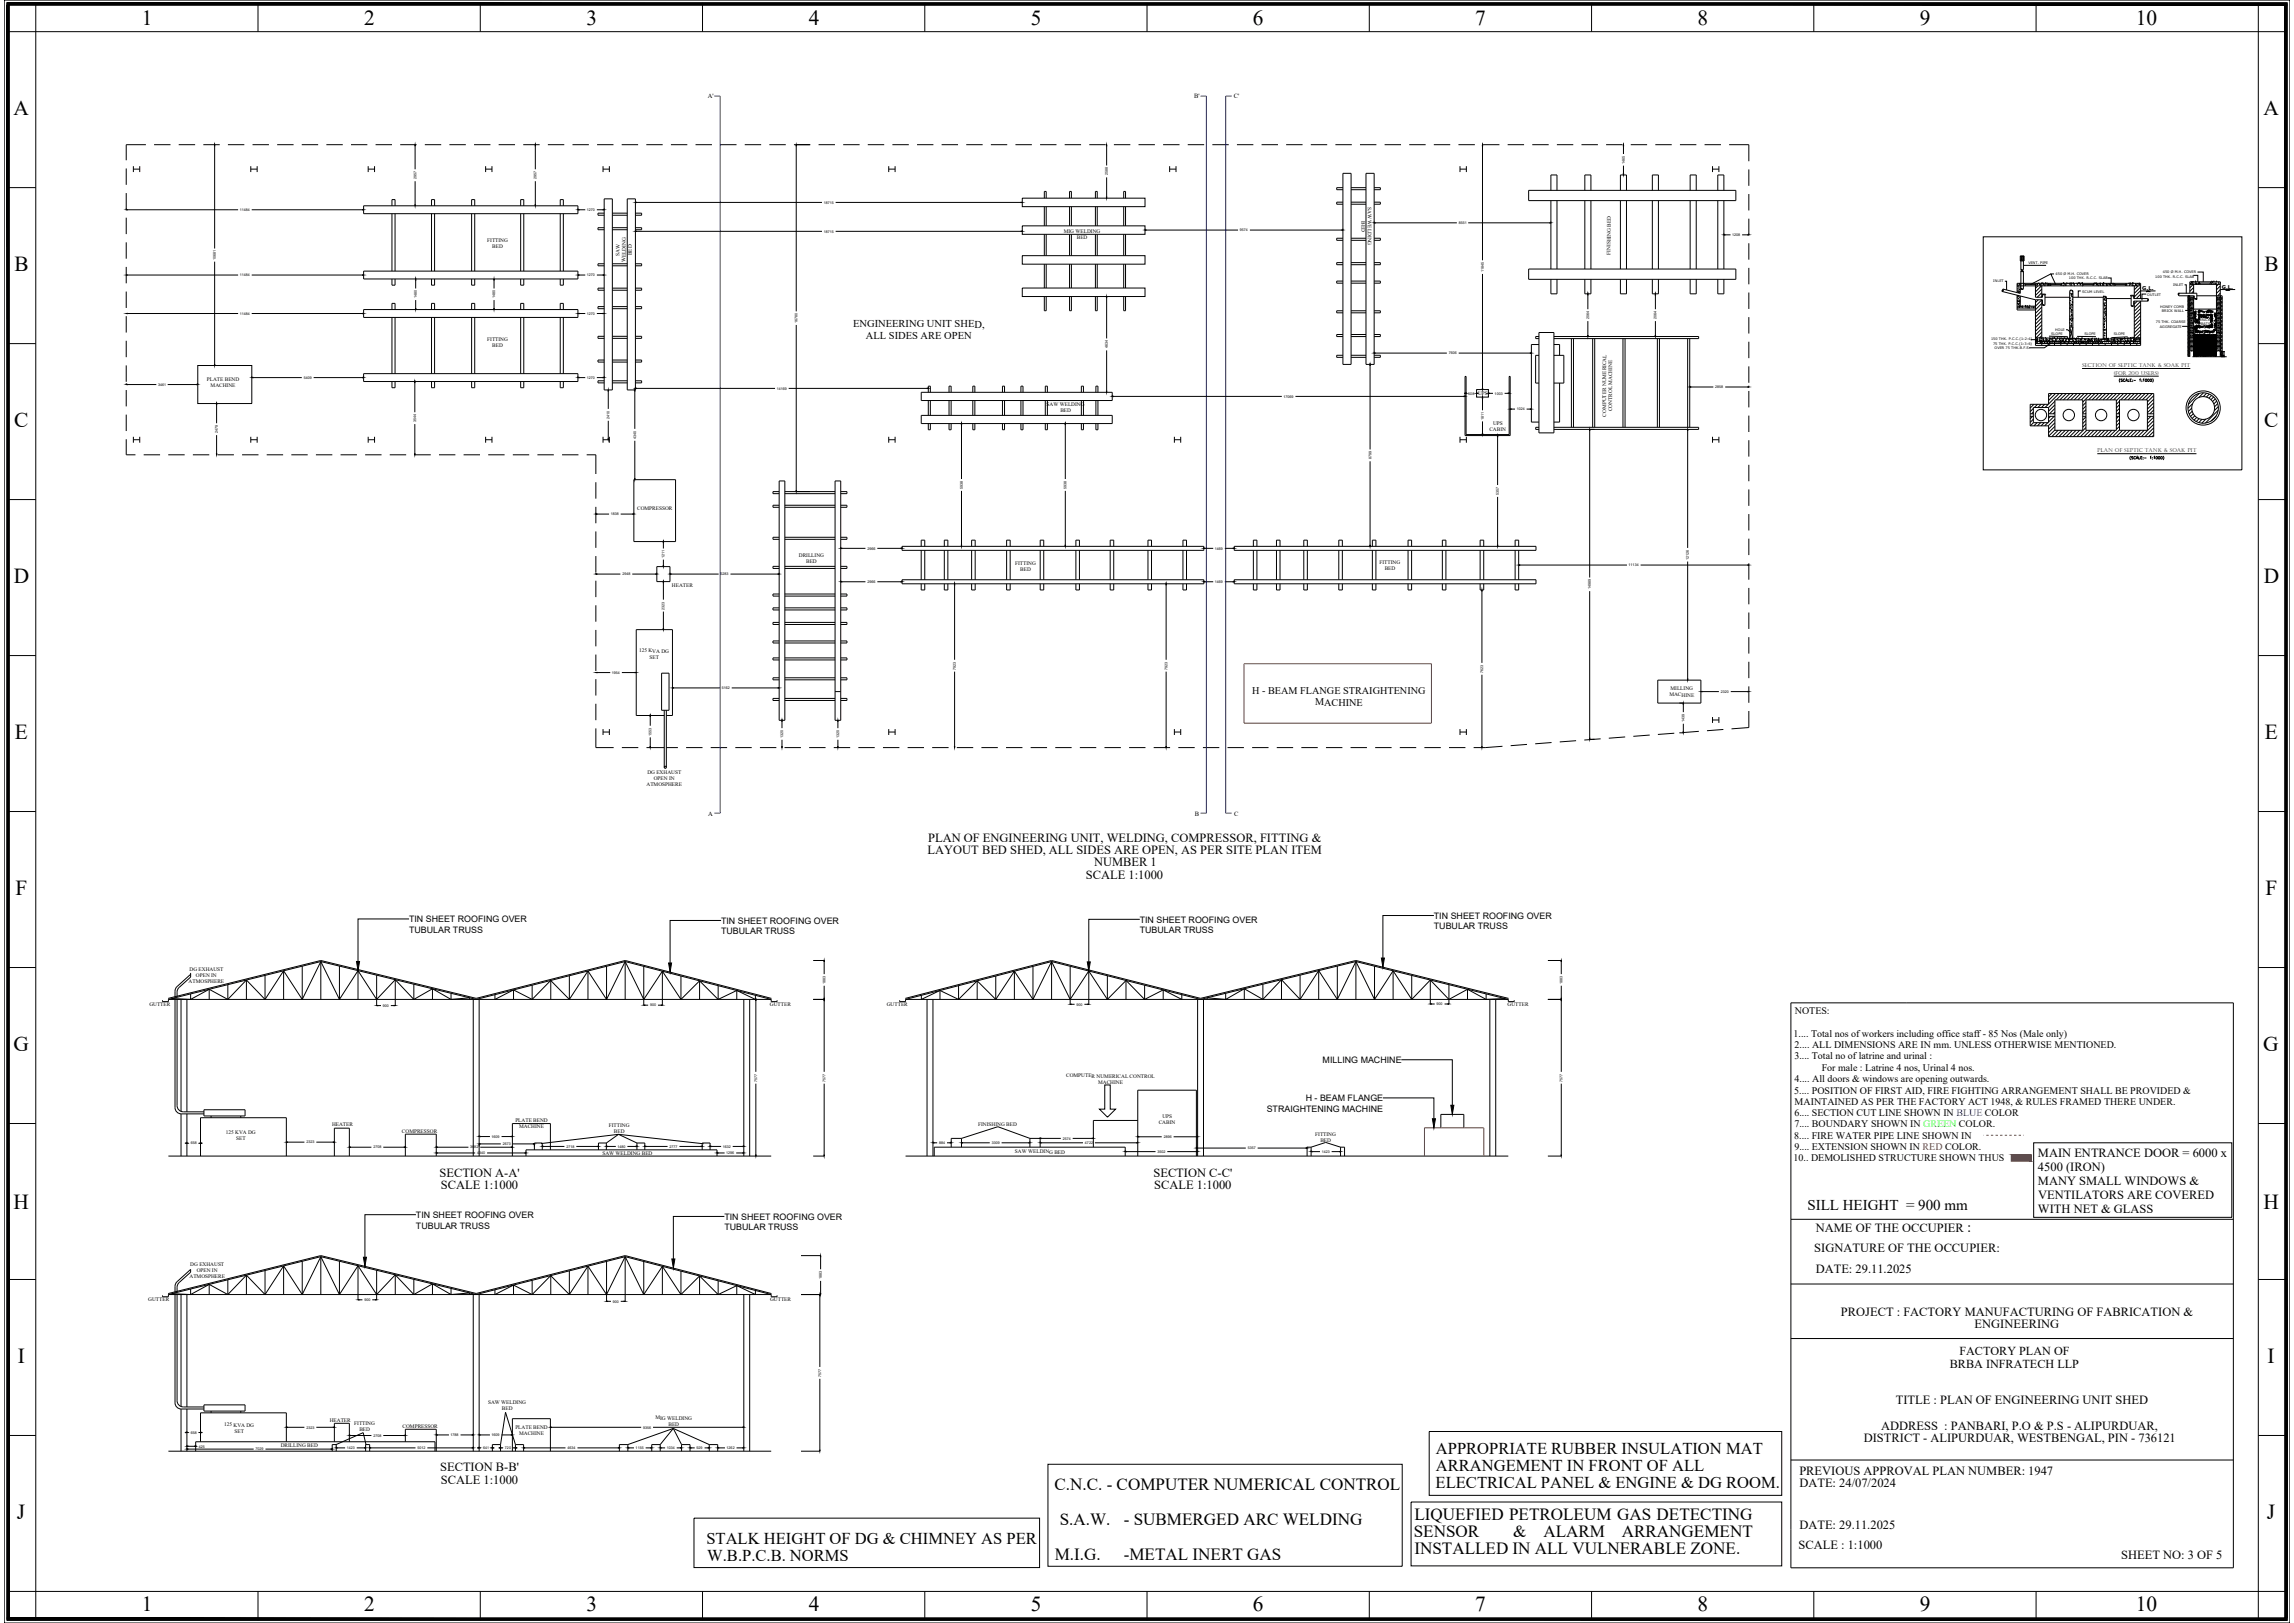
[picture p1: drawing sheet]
<svg xmlns="http://www.w3.org/2000/svg" width="2378mm" height="1682mm" viewBox="0 0 2378 1682" stroke-linecap="round" stroke-linejoin="round" font-family="sans-serif">
<defs><g id="words">
<g font-size="22.2">
<text x="147" y="26">1</text>
<text x="378" y="26">2</text>
<text x="608" y="26">3</text>
<text x="838" y="26">4</text>
<text x="1069" y="26">5</text>
<text x="1299" y="26">6</text>
<text x="1529" y="26">7</text>
<text x="1760" y="26">8</text>
<text x="1990" y="26">9</text>
<text x="2214" y="26">10</text>
<text x="14" y="119">A</text>
<text x="2346" y="119">A</text>
<text x="15" y="281">B</text>
<text x="2347" y="281">B</text>
<text x="15" y="442">C</text>
<text x="2347" y="442">C</text>
<text x="14" y="604">D</text>
<text x="2347" y="604">D</text>
<text x="15" y="766">E</text>
<text x="2348" y="766">E</text>
<text x="16" y="927">F</text>
<text x="2349" y="927">F</text>
<text x="14" y="1089">G</text>
<text x="2346" y="1089">G</text>
<text x="14" y="1253">H</text>
<text x="2346" y="1253">H</text>
<text x="18" y="1412">I</text>
<text x="2351" y="1412">I</text>
<text x="18" y="1574">J</text>
<text x="2350" y="1574">J</text>
<text x="147" y="1669">1</text>
<text x="378" y="1669">2</text>
<text x="608" y="1669">3</text>
<text x="838" y="1669">4</text>
<text x="1069" y="1669">5</text>
<text x="1299" y="1669">6</text>
<text x="1529" y="1669">7</text>
<text x="1760" y="1669">8</text>
<text x="1990" y="1669">9</text>
<text x="2214" y="1669">10</text>
</g>
<g font-size="17.7">
<text x="1093" y="1544">C.N.C. - COMPUTER NUMERICAL CONTROL</text>
<text x="1466" y="1575">LIQUEFIED PETROLEUM GAS DETECTING</text>
<text x="1099" y="1580">S.A.W.</text>
<text x="1165" y="1580">- SUBMERGED ARC WELDING</text>
<text x="1466" y="1593">SENSOR</text>
<text x="1569" y="1593">&amp;</text>
<text x="1600" y="1593">ALARM</text>
<text x="1681" y="1593">ARRANGEMENT</text>
<text x="1466" y="1611">INSTALLED IN ALL VULNERABLE ZONE.</text>
<text x="1093" y="1616">M.I.G.</text>
<text x="1165" y="1616">-METAL INERT GAS</text>
</g>
<g font-size="17.2">
<text x="1488" y="1507">APPROPRIATE RUBBER INSULATION MAT</text>
<text x="1488" y="1525">ARRANGEMENT IN FRONT OF ALL</text>
<text x="1488" y="1542">ELECTRICAL PANEL &amp; ENGINE &amp; DG ROOM.</text>
<text x="732" y="1600">STALK HEIGHT OF DG &amp; CHIMNEY AS PER</text>
<text x="733" y="1618">W.B.P.C.B. NORMS</text>
</g>
<g font-size="15.5">
<text x="1874" y="1254">SILL HEIGHT = 900 mm</text>
<text x="2039" y="1277">:</text>
</g>
<g font-size="12.9">
<text x="962" y="873">PLAN OF ENGINEERING UNIT, WELDING, COMPRESSOR, FITTING &amp;</text>
<text x="962" y="885">LAYOUT BED SHED, ALL SIDES ARE OPEN, AS PER SITE PLAN ITEM</text>
<text x="1134" y="898">NUMBER 1</text>
<text x="1126" y="910">SCALE 1:1000</text>
<text x="2113" y="1199">MAIN ENTRANCE DOOR = 6000 x</text>
<text x="2113" y="1214">4500 (IRON)</text>
<text x="456" y="1220">SECTION A-A'</text>
<text x="1196" y="1220">SECTION C-C'</text>
<text x="2113" y="1228">MANY SMALL WINDOWS &amp;</text>
<text x="457" y="1233">SCALE 1:1000</text>
<text x="1196" y="1233">SCALE 1:1000</text>
<text x="2113" y="1243">VENTILATORS ARE COVERED</text>
<text x="2113" y="1258">WITH NET &amp; GLASS</text>
<text x="1882" y="1277">NAME OF THE OCCUPIER</text>
<text x="1881" y="1298">SIGNATURE OF THE OCCUPIER:</text>
<text x="1882" y="1319">DATE: 29.11.2025</text>
<text x="1908" y="1364">PROJECT : FACTORY MANUFACTURING OF FABRICATION &amp;</text>
<text x="2047" y="1376">ENGINEERING</text>
<text x="1965" y="1455">TITLE : PLAN OF ENGINEERING UNIT SHED</text>
<text x="1950" y="1482">ADDRESS : PANBARI, P.O &amp; P.S - ALIPURDUAR,</text>
<text x="1932" y="1495">DISTRICT - ALIPURDUAR, WESTBENGAL, PIN - 736121</text>
<text x="456" y="1525">SECTION B-B'</text>
<text x="1865" y="1528">PREVIOUS APPROVAL PLAN NUMBER: 1947</text>
<text x="457" y="1538">SCALE 1:1000</text>
<text x="1865" y="1541">DATE: 24/07/2024</text>
<text x="1865" y="1585">DATE: 29.11.2025</text>
<text x="1864" y="1605">SCALE : 1:1000</text>
<text x="2199" y="1615">SHEET NO: 3 OF 5</text>
</g>
<g font-size="12.6">
<text x="2031" y="1404">FACTORY PLAN OF</text>
<text x="2021" y="1418">BRBA INFRATECH LLP</text>
</g>
<g font-size="10.9">
<text x="884" y="339">ENGINEERING UNIT SHED,</text>
<text x="898" y="351">ALL SIDES ARE OPEN</text>
</g>
<g font-size="10.6">
<text x="1298" y="719">H - BEAM FLANGE STRAIGHTENING</text>
<text x="1363" y="731">MACHINE</text>
</g>
<g font-size="10.4">
<text x="1861" y="1051">NOTES:</text>
<text x="1859" y="1074">1.... Total nos of workers including office staff - 85 Nos (Male only)</text>
<text x="1860" y="1086">2.... ALL DIMENSIONS ARE IN mm. UNLESS OTHERWISE MENTIONED.</text>
<text x="1860" y="1098">3.... Total no of latrine and urinal :</text>
<text x="1888" y="1110">For male : Latrine 4 nos, Urinal 4 nos.</text>
<text x="1860" y="1122">4.... All doors &amp; windows are opening outwards.</text>
<text x="1860" y="1133">5.... POSITION OF FIRST AID, FIRE FIGHTING ARRANGEMENT SHALL BE PROVIDED &amp;</text>
<text x="1860" y="1145">MAINTAINED AS PER THE FACTORY ACT 1948, &amp; RULES FRAMED THERE UNDER.</text>
<text x="1860" y="1157">6.... SECTION CUT LINE SHOWN IN BLUE COLOR</text>
<text x="1860" y="1168">7.... BOUNDARY SHOWN IN GREEN COLOR.</text>
<text x="1860" y="1180">8.... FIRE WATER PIPE LINE SHOWN IN</text>
<text x="1860" y="1192">9.... EXTENSION SHOWN IN RED COLOR.</text>
<text x="1859" y="1203">10.. DEMOLISHED STRUCTURE SHOWN THUS</text>
</g>
<g font-size="9.2">
<text x="1486" y="952">TIN SHEET ROOFING OVER</text>
<text x="424" y="956">TIN SHEET ROOFING OVER</text>
<text x="747" y="957">TIN SHEET ROOFING OVER</text>
<text x="1182" y="956">TIN SHEET ROOFING OVER</text>
<text x="1486" y="963">TUBULAR TRUSS</text>
<text x="424" y="967">TUBULAR TRUSS</text>
<text x="747" y="968">TUBULAR TRUSS</text>
<text x="1182" y="967">TUBULAR TRUSS</text>
<text x="1371" y="1102">MILLING MACHINE</text>
<text x="1354" y="1141">H - BEAM FLANGE</text>
<text x="1313" y="1152">STRAIGHTENING MACHINE</text>
<text x="431" y="1262">TIN SHEET ROOFING OVER</text>
<text x="751" y="1264">TIN SHEET ROOFING OVER</text>
<text x="431" y="1273">TUBULAR TRUSS</text>
<text x="751" y="1275">TUBULAR TRUSS</text>
</g>
<g font-size="6.7">
<text x="734" y="102">A'</text>
<text x="1238" y="102">B'</text>
<text x="1279" y="102">C'</text>
<text x="734" y="845">A</text>
<text x="1239" y="845">B</text>
<text x="1280" y="845">C</text>
</g>
<g font-size="5.5">
<text x="1418" y="215" transform="rotate(90 1418 215)">SAW WELDING</text>
<text x="1412" y="229" transform="rotate(90 1412 229)">BED</text>
<text x="1103" y="241">MIG WELDING</text>
<text x="505" y="251">FITTING</text>
<text x="1116" y="248">BED</text>
<text x="510" y="257">BED</text>
<text x="642" y="265" transform="rotate(-90 642 265)">SAW</text>
<text x="655" y="264" transform="rotate(-90 655 264)">BED</text>
<text x="1670" y="264" transform="rotate(-90 1670 264)">FINISHING BED</text>
<text x="649" y="272" transform="rotate(-90 649 272)">WELDING</text>
<text x="505" y="354">FITTING</text>
<text x="510" y="360">BED</text>
<text x="2158" y="380">SECTION OF SEPTIC TANK &amp; SOAK PIT</text>
<text x="2191" y="388">(FOR 200 USERS)</text>
<text x="214" y="395">PLATE BEND</text>
<text x="218" y="401">MACHINE</text>
<text x="1532" y="410">UPS</text>
<text x="1085" y="421">SAW WELDING</text>
<text x="1099" y="427">BED</text>
<text x="1665" y="432" transform="rotate(-90 1665 432)">COMPUTER NUMERICAL</text>
<text x="1671" y="426" transform="rotate(-90 1671 426)">CONTROL MACHINE</text>
<text x="1548" y="440">UPS</text>
<text x="1544" y="447">CABIN</text>
<text x="2174" y="469">PLAN OF SEPTIC TANK &amp; SOAK PIT</text>
<text x="661" y="528">COMPRESSOR</text>
<text x="828" y="578">DRILLING</text>
<text x="836" y="584">BED</text>
<text x="1052" y="586">FITTING</text>
<text x="1430" y="584">FITTING</text>
<text x="1058" y="592">BED</text>
<text x="1435" y="591">BED</text>
<text x="697" y="608">HEATER</text>
<text x="663" y="676">125 KVA DG</text>
<text x="673" y="683">SET</text>
<text x="1732" y="716">MILLING</text>
<text x="1731" y="722">MACHINE</text>
<text x="671" y="802">DG EXHAUST</text>
<text x="678" y="809">OPEN IN</text>
<text x="670" y="815">ATMOSPHERE</text>
<text x="196" y="1006">DG EXHAUST</text>
<text x="203" y="1012">OPEN IN</text>
<text x="196" y="1018">ATMOSPHERE</text>
<text x="155" y="1042">GUTTER</text>
<text x="798" y="1042">GUTTER</text>
<text x="919" y="1042">GUTTER</text>
<text x="1563" y="1042">GUTTER</text>
<text x="1105" y="1117">COMPUTER NUMERICAL CONTROL</text>
<text x="1138" y="1123">MACHINE</text>
<text x="534" y="1162">PLATE BEND</text>
<text x="1205" y="1158">UPS</text>
<text x="344" y="1167">HEATER</text>
<text x="538" y="1169">MACHINE</text>
<text x="631" y="1168">FITTING</text>
<text x="1014" y="1167">FINISHING BED</text>
<text x="1201" y="1165">CABIN</text>
<text x="234" y="1175">125 KVA DG</text>
<text x="417" y="1174">COMPRESSOR</text>
<text x="636" y="1174">BED</text>
<text x="245" y="1181">SET</text>
<text x="1363" y="1177">FITTING</text>
<text x="1369" y="1183">BED</text>
<text x="624" y="1197">SAW WELDING BED</text>
<text x="1052" y="1195">SAW WELDING BED</text>
<text x="197" y="1312">DG EXHAUST</text>
<text x="204" y="1318">OPEN IN</text>
<text x="196" y="1324">ATMOSPHERE</text>
<text x="154" y="1349">GUTTER</text>
<text x="798" y="1349">GUTTER</text>
<text x="506" y="1455">SAW WELDING</text>
<text x="520" y="1461">BED</text>
<text x="342" y="1474">HEATER</text>
<text x="679" y="1471">MIG WELDING</text>
<text x="232" y="1478">125 KVA DG</text>
<text x="367" y="1477">FITTING</text>
<text x="417" y="1480">COMPRESSOR</text>
<text x="534" y="1481">PLATE BEND</text>
<text x="693" y="1477">BED</text>
<text x="243" y="1485">SET</text>
<text x="373" y="1483">BED</text>
<text x="538" y="1488">MACHINE</text>
<text x="291" y="1500">DRILLING BED</text>
</g>
<g font-size="5.4">
<text x="2303" y="299">G.L.</text>
<text x="2221" y="300">G.L.</text>
</g>
<g font-size="3.7">
<text x="1684" y="170" transform="rotate(-90 1684 170)">1465</text>
<text x="432" y="186" transform="rotate(-90 432 186)">2957</text>
<text x="556" y="186" transform="rotate(-90 556 186)">2957</text>
<text x="1149" y="182" transform="rotate(-90 1149 182)">2588</text>
<text x="854" y="211">18715</text>
<text x="249" y="219">11484</text>
<text x="608" y="219">1270</text>
<text x="1512" y="232">8551</text>
<text x="1285" y="240">9574</text>
<text x="854" y="241">18715</text>
<text x="1796" y="245">1208</text>
<text x="224" y="269" transform="rotate(-90 224 269)">10681</text>
<text x="249" y="286">11484</text>
<text x="608" y="286">1270</text>
<text x="1538" y="282" transform="rotate(-90 1538 282)">11845</text>
<text x="432" y="309" transform="rotate(-90 432 309)">1480</text>
<text x="513" y="309" transform="rotate(-90 513 309)">1480</text>
<text x="249" y="326">11484</text>
<text x="608" y="326">1270</text>
<text x="827" y="335" transform="rotate(-90 827 335)">16780</text>
<text x="1647" y="331" transform="rotate(-90 1647 331)">2064</text>
<text x="1717" y="331" transform="rotate(-90 1717 331)">2064</text>
<text x="1149" y="361" transform="rotate(-90 1149 361)">4634</text>
<text x="1502" y="367">7606</text>
<text x="315" y="393">5409</text>
<text x="608" y="393">1270</text>
<text x="164" y="400">3461</text>
<text x="805" y="404">14169</text>
<text x="1778" y="402">2858</text>
<text x="1331" y="412">17069</text>
<text x="1522" y="409">508</text>
<text x="1549" y="409">1003</text>
<text x="1572" y="425">1024</text>
<text x="431" y="438" transform="rotate(-90 431 438)">3544</text>
<text x="632" y="434" transform="rotate(-90 632 434)">2410</text>
<text x="1538" y="435" transform="rotate(-90 1538 435)">1811</text>
<text x="226" y="449" transform="rotate(-90 226 449)">2479</text>
<text x="659" y="455" transform="rotate(-90 659 455)">4340</text>
<text x="1422" y="476" transform="rotate(-90 1422 476)">8799</text>
<text x="998" y="507" transform="rotate(-90 998 507)">5938</text>
<text x="1106" y="507" transform="rotate(-90 1106 507)">5938</text>
<text x="1554" y="513" transform="rotate(-90 1554 513)">5357</text>
<text x="633" y="534">1838</text>
<text x="899" y="570">2966</text>
<text x="1259" y="570">1469</text>
<text x="689" y="578" transform="rotate(-90 689 578)">1211</text>
<text x="1751" y="580" transform="rotate(-90 1751 580)">12126</text>
<text x="1688" y="587">11134</text>
<text x="645" y="596">2948</text>
<text x="747" y="596">5283</text>
<text x="899" y="604">2966</text>
<text x="1259" y="604">1469</text>
<text x="1649" y="611" transform="rotate(-90 1649 611)">14989</text>
<text x="689" y="632" transform="rotate(-90 689 632)">2323</text>
<text x="991" y="694" transform="rotate(-90 991 694)">7923</text>
<text x="1210" y="694" transform="rotate(-90 1210 694)">7923</text>
<text x="634" y="698">1954</text>
<text x="1538" y="697" transform="rotate(-90 1538 697)">7623</text>
<text x="748" y="714">5162</text>
<text x="1784" y="718">2320</text>
<text x="1746" y="748" transform="rotate(-90 1746 748)">1439</text>
<text x="675" y="762" transform="rotate(-90 675 762)">1553</text>
<text x="812" y="765" transform="rotate(-90 812 765)">1320</text>
<text x="870" y="765" transform="rotate(-90 870 765)">1320</text>
<text x="856" y="1020" transform="rotate(-90 856 1020)">1883</text>
<text x="1620" y="1020" transform="rotate(-90 1620 1020)">1883</text>
<text x="397" y="1043">900</text>
<text x="674" y="1043">900</text>
<text x="1116" y="1042">900</text>
<text x="1489" y="1042">900</text>
<text x="785" y="1121" transform="rotate(-90 785 1121)">7577</text>
<text x="856" y="1121" transform="rotate(-90 856 1121)">7577</text>
<text x="1620" y="1121" transform="rotate(-90 1620 1121)">7577</text>
<text x="510" y="1179">1609</text>
<text x="1102" y="1181">2574</text>
<text x="1206" y="1179">2896</text>
<text x="198" y="1186">658</text>
<text x="318" y="1185">2323</text>
<text x="521" y="1187">2673</text>
<text x="973" y="1186">884</text>
<text x="1028" y="1186">3309</text>
<text x="1125" y="1186">4722</text>
<text x="387" y="1190">2708</text>
<text x="488" y="1190">3682</text>
<text x="587" y="1189">2718</text>
<text x="640" y="1189">1480</text>
<text x="694" y="1189">2777</text>
<text x="749" y="1189">1632</text>
<text x="1293" y="1191">5357</text>
<text x="495" y="1196">4340</text>
<text x="753" y="1196">1296</text>
<text x="1200" y="1195">3502</text>
<text x="1370" y="1195">1423</text>
<text x="852" y="1326" transform="rotate(-90 852 1326)">1883</text>
<text x="378" y="1348">900</text>
<text x="635" y="1350">900</text>
<text x="851" y="1427" transform="rotate(-90 851 1427)">7577</text>
<text x="318" y="1481">2323</text>
<text x="667" y="1481">9356</text>
<text x="198" y="1486">658</text>
<text x="387" y="1489">2708</text>
<text x="467" y="1488">1788</text>
<text x="510" y="1488">1609</text>
<text x="206" y="1500">425</text>
<text x="265" y="1503">7029</text>
<text x="359" y="1502">1423</text>
<text x="433" y="1502">5012</text>
<text x="501" y="1502">641</text>
<text x="523" y="1502">720</text>
<text x="588" y="1502">4634</text>
<text x="659" y="1502">1155</text>
<text x="691" y="1502">1034</text>
<text x="722" y="1502">929</text>
<text x="753" y="1502">1262</text>
</g>
<g font-size="3.6">
<text x="2103" y="274">VENT. PIPE</text>
<text x="2131" y="285">450 Ø M.H. COVER</text>
<text x="2234" y="288">100 THK. R.C.C. SLAB</text>
<text x="2242" y="283">450 Ø M.H. COVER</text>
<text x="2066" y="293">INLET</text>
<text x="2145" y="289">100 THK. R.C.C. SLAB</text>
<text x="2253" y="296">INLET</text>
<text x="2159" y="303">SCUM LEVEL</text>
<text x="2226" y="307">OUTLET</text>
<text x="2239" y="319">HONEY COMB</text>
<text x="2241" y="323">BRICK WALL</text>
<text x="2235" y="335">75 THK. COARSE</text>
<text x="2280" y="333">BRICK</text>
<text x="2239" y="340">AGGREGATE</text>
<text x="2282" y="337">BATS</text>
<text x="2126" y="347">SLOPE</text>
<text x="2131" y="343">HOLE</text>
<text x="2161" y="347">SLOPE</text>
<text x="2191" y="347">SLOPE</text>
<text x="2064" y="352">150 THK. P.C.C.(1:2:4)</text>
<text x="2066" y="357">75 THK. P.C.C.(1:3:6)</text>
<text x="2068" y="362">OVER 75 THK.B.F.S.</text>
</g>
</g></defs>
<!-- layer: 0 -->
<g fill="none" stroke="#000" stroke-width="1.04">
<path d="M4 0h2370v1682h-2370zM7 3h2364v1676h-2364zM9 5h2360v1672h-2360zM37 3v1676M267 3v30M498 3v30M728 3v30M959 3v30M1189 3v30M1419 3v30M1650 3v30M1880 3v30"/>
<path d="M2111 3v30M2341 3v1676M7 33h2364M151 150h-20v16M160 150h17M185 150h17M211 150h17M223 150h.1M223 151v107M236 150h17M262 150h17M287 150h17"/>
<path d="M313 150h17M338 150h17M364 150h17M389 150h17M415 150h17M430 151v24M440 150h17M466 150h17M491 150h17M517 150h17M542 150h17M555 150h.1"/>
<path d="M555 151v24M568 150h17M593 150h17M619 150h17M644 150h18M670 150h17M695 150h18M721 150h17M747 150h17M772 150h17M798 150h17M823 150h17"/>
<path d="M825 151v172M849 150h17M874 150h17M900 150h17M925 150h17M951 150h17M976 150h17M1002 150h17M1027 150h17M1053 150h17M1078 150h17M1104 150h17"/>
<path d="M1129 150h17M1147 150h.1M1147 151v21M1155 150h17M1180 150h17M1206 150h17M1231 150h17M1257 150h17M1282 150h17M1308 150h17M1333 150h17M1359 150h17"/>
<path d="M1384 150h17M1410 150h17M1435 150h17M1461 150h17M1486 150h17M1512 150h17M1537 151v119M1537 150h.1M1537 150h17M1563 150h17M1588 150h17M1614 150h17"/>
<path d="M1639 150h17M1665 150h17M1683 150h.1M1683 151v9M1690 150h17M1716 150h17M1742 150h17M1767 150h17M1793 150h20v17M131 175v17M138 175h7M138 172v6"/>
<path d="M145 172v6M260 172v6M260 175h7M267 172v6M382 175h6M382 172v6M388 172v6M503 175h7M503 172v6M510 172v6M625 175h7M625 172v6"/>
<path d="M632 172v6M921 175h7M921 172v6M928 172v6M1213 175h6M1213 172v6M1219 172v6M1392 180h9v198h-9zM1416 180h9v198h-9zM1514 175h6M1514 172v6M1520 172v6"/>
<path d="M1683 172v8M1775 175h7M1775 172v6M1782 172v6M1813 176v17M7 194h30M430 188v24M555 188v24M1147 184v20M1392 194h-6v3h6M1401 194h15M1401 197h15"/>
<path d="M1425 194h6v3h-6M1585 197h214v11h-214zM1608 197v-16h6v16M1643 197v-16h6v16M1680 197v-16h6v16M1683 181h.1M1713 197v-16h6v16M1752 197v-16h6v16M1781 197v-16h6v16M2341 194h30M131 217h.1M131 200v17"/>
<path d="M132 217h115M261 217h115M377 217h.1M377 213h222v8h-222zM406 213v-6h4v6M447 213v-6h4v6M489 213v-6h3v6M540 213v-6h3v6M555 213h.1M581 213v-6h3v6M599 217h.1M600 217h7"/>
<path d="M619 217h6M626 217h.1M626 206h9v198h-9zM650 206h9v198h-9zM660 210h192M866 210h193M1060 205h127v9h-127zM1060 210h.1M1083 205v-7h2v7M1083 214v20M1085 214v20M1109 205v-7h2v7"/>
<path d="M1109 214v20M1111 214v20M1136 205v-7h1v7M1136 214v20M1137 214v20M1147 205h.1M1165 205v-7h2v7M1165 214v20M1167 214v20M1392 210h-6v2h6M1401 210h15M1401 212h15"/>
<path d="M1425 210h6v2h-6M1608 208v71M1614 208v71M1643 208v71M1649 208v71M1680 208v71M1686 208v71M1713 208v71M1719 208v71M1752 208v71M1758 208v71M1781 208v71"/>
<path d="M1787 208v71M1813 201v17M131 226v17M406 221v60M410 221v60M447 221v60M451 221v60M489 221v60M492 221v60M540 221v60M543 221v60M581 221v60"/>
<path d="M584 221v60M626 221h-6v2h6M626 236h-6v2h6M635 221h15M635 223h15M635 236h15M635 238h15M659 221h6v2h-6M659 236h6v2h-6M660 240h192M866 240h193M1060 234h127v9h-127z"/>
<path d="M1060 238v2M1187 238h.1M1188 238h95M1296 238h95M1392 238h.1M1425 231h.1M1426 231h84M1522 231h85M1608 231h.1M1813 227v17M131 251v17M1083 243v22"/>
<path d="M1085 243v22M1109 243v22M1111 243v22M1136 243v22M1137 243v22M1165 243v22M1167 243v22M1392 247h-6v2h6M1401 247h15M1401 249h15M1425 247h6v2h-6M1787 243h.1"/>
<path d="M1788 243h6M1806 243h6M1813 243h.1M1813 252v17M2056 245h268v242h-268zM131 277v17M223 271v107M626 273h-6v2h6M635 273h15M635 275h15M659 273h6v2h-6M1060 265h127v9h-127z"/>
<path d="M1083 274v25M1085 274v25M1109 274v25M1111 274v25M1136 274v25M1137 274v25M1165 274v25M1167 274v25M1392 272h-6v2h6M1401 272h15M1401 274h15M1425 272h6v2h-6"/>
<path d="M1585 279h214v10h-214zM1813 278v17M2094 265h4v5h-4zM2094 266h4M2094 270h4M2095 280h1h1M2095 270v10M2095 266v4M2096 266v4M2097 266v4M2098 270v10h-3M2098 275h23"/>
<path d="M2098 266v4M132 285h115M261 285h115M377 281h222v8h-222zM406 289v7h4v-7M431 290v9M431 289h.1M447 289v7h4v-7M489 289v7h3v-7M512 290v9M540 289v7h3v-7M581 289v7h3v-7"/>
<path d="M600 285h7M619 285h6M626 299h-6v2h6M635 299h15M659 299h6v2h-6M1060 299h127v8h-127zM1392 291h-6v2h6M1401 291h15M1401 293h15M1425 291h6v2h-6M1537 284v119M1608 289v16h6v-16"/>
<path d="M1643 289v16h6v-16M1680 289v16h6v-16M1713 289v16h6v-16M1752 289v16h6v-16M1781 289v16h6v-16M2078 291h2v10M2091 296h128M2092 295h.1M2092 300h.1M2092 297h.1M2093 299h.1M2093 295h.1"/>
<path d="M2093 300h1zM2094 297h.1M2094 295h.1M2094 296v8l-18-4v2v-2M2095 295h.1M2095 281h3v18h-3M2095 299l1 1h1M2095 281l1 1 1-1M2095 281v18M2098 295h.1M2098 296h.1M2099 294v1h12v-1"/>
<path d="M2100 295v1M2110 295v13h7v-3M2111 296h.1M2112 295h.1M2113 294h.1M2113 296l-3 3M2114 294h.1M2114 295h.1M2115 296h1M2115 295h.1M2116 296l-6 6M2116 294h.1"/>
<path d="M2117 296v12M2117 300l-7 6M2117 296h.1M2117 294h.1M2118 294h.1M2118 295h.1M2119 296h.1M2119 295h.1M2120 296h.1M2120 295h.1M2120 294h.1M2122 294h.1"/>
<path d="M2122 295h.1M2122 296h.1M2123 296h.1M2124 295h.1M2124 296h.1M2125 296h.1M2125 294v1h12v-1M2126 296h.1M2126 295v1M2126 284l-21 11M2129 284h-3l5 11M2136 295v1"/>
<path d="M2137 295h.1M2138 296h.1M2139 294h.1M2139 296h.1M2140 295h.1M2141 296h.1M2141 295h.1M2142 296h.1M2142 294h.1M2144 294h.1M2145 295h.1M2146 294h.1"/>
<path d="M2146 295h.1M2146 294h1M2147 296h.1M2147 294h.1M2148 295h.1M2149 294h.1M2149 294h1zM2150 295h.1M2150 296h.1M2153 294h.1M2154 295h.1M2154 294h.1"/>
<path d="M2155 294h.1M2156 294h.1M2157 295h.1M2157 295h-1zM2158 294h.1M2159 294h.1M2159 294v1h11v-1M2159 295v1M2170 295v1M2170 295h.1M2171 294h.1M2172 294h.1"/>
<path d="M2173 294h.1M2173 295h.1M2174 295h.1M2176 296h.1M2176 295h.1M2177 295h.1M2177 294h.1M2177 296h.1M2178 296h.1M2179 295h.1M2180 295h.1M2180 296h.1"/>
<path d="M2181 294h.1M2181 296h.1M2183 295h.1M2184 295h.1M2184 296h.1M2185 296h.1M2185 288h4v7M2186 295h.1M2187 295h.1M2187 296h.1M2188 296h.1M2188 294h.1"/>
<path d="M2189 296h.1M2189 294h1M2190 295h.1M2191 295h.1M2192 296h.1M2192 294v1h12v-1M2193 295v1M2203 295v1M2204 296h.1M2205 295h-1zM2207 294h.1M2208 296h.1"/>
<path d="M2209 295h.1M2209 294h.1M2210 296h.1M2211 296h.1M2211 294h.1M2212 296h.1M2213 296v13M2213 296v1M2214 296h.1M2214 295h.1M2215 296h.1M2216 294h.1"/>
<path d="M2217 296l-4 4M2217 295h.1M2218 295h.1M2218 294h.1M2219 297l-6 7M2265 295h1v9M2270 295h32M2271 294h-1zM2272 293h.1M2272 294h.1M2273 293h.1M2273 295h.1"/>
<path d="M2274 293h.1M2274 285h4v7M2274 295l-4 3M2274 298l-4 4M2274 295v9M2275 294h.1M2276 295h.1M2276 292h.1M2277 295h.1M2277 294h.1M2278 282h6v10M2278 294h.1"/>
<path d="M2279 294h.1M2280 292v1h12v-1M2280 294h.1M2281 293v2M2291 293v2M2293 294h.1M2293 292h.1M2293 295h.1M2294 292h.1M2294 293h.1M2295 295h.1M2295 292h.1"/>
<path d="M2296 294h.1M2296 295h.1M2297 294h.1M2298 292h.1M2298 295v75M2300 294h.1M2300 295l-2 2M2302 294h.1M2302 296l-4 4M131 302v17M431 311v9M512 311v9"/>
<path d="M626 318h-6v2h6M635 301h15M635 318h15M635 320h15M659 318h6v2h-6M1083 307v15h2v-15M1109 307v15h2v-15M1136 307v15h1v-15M1147 307h.1M1147 308v43M1165 307v15h2v-15M1646 306v14"/>
<path d="M1646 305h.1M1716 305h.1M1716 306v14M1813 303v17M2076 302l34 9M2091 303v-9h128v15M2091 317h19M2091 319h19M2091 306v15h19M2091 308v1zM2091 315h.1M2092 312h.1"/>
<path d="M2092 313h.1M2092 302h.1M2092 306h.1M2092 319h.1M2092 307h.1M2092 308h.1M2092 316h.1M2092 315h.1M2093 310h.1M2093 307h.1M2093 302v1h-1zM2093 302h.1"/>
<path d="M2093 303h.1M2093 316h.1M2093 318h.1M2093 319h.1M2094 303h.1M2094 315h.1M2094 312h.1M2094 312v1h-1zM2094 309h.1M2094 307v10M2095 318h-1zM2096 318h.1"/>
<path d="M2097 319h.1M2098 319h.1M2100 317h.1M2100 318h.1M2100 319h.1M2102 319h.1M2102 318h.1M2103 319h.1M2103 317h1M2104 319h.1M2104 317h.1M2106 319h.1"/>
<path d="M2108 319h.1M2110 318h.1M2110 311v47h109v-46M2110 311h7v5M2110 317l7-6v39M2113 311l-3 3M2117 305h4h-4M2117 307l-1 1M2117 314l-7 7M2117 318l-7 7M2117 303l-5 5M2117 316l2 1 1-1"/>
<path d="M2120 305v11h-3M2120 308h26M2146 314h.1M2146 313h.1M2146 313v1M2146 310h.1M2146 301h2l1 1v49l-3-12h3l-3 12zM2146 320h.1M2146 315h.1M2146 309h.1M2146 317h.1M2147 311v1h-1z"/>
<path d="M2147 305h.1M2147 302h.1M2147 320h-1zM2147 306h.1M2147 318h.1M2147 316h.1M2148 305h.1M2148 308h.1M2148 319h.1M2148 316h.1M2148 313h.1M2148 311h.1"/>
<path d="M2148 317h.1M2149 305h.1M2149 314h.1M2149 302h.1M2149 308h31M2157 302h-3v6M2180 308l2-1 2 1v43M2180 308v43M2181 308h.1M2181 310h.1M2181 314h1zM2181 315h.1"/>
<path d="M2181 307v1M2182 311h.1M2182 317h.1M2182 316l-1 1zM2182 310h.1M2182 316v1zM2182 314h.1M2182 309h.1M2182 312h.1M2183 309h.1M2183 320h.1M2183 308h.1"/>
<path d="M2183 312h.1M2184 309h25M2209 317l2 1v-1M2209 307v10M2212 307v2h14l1 3M2213 306h-4v1h4M2213 312v38M2216 312l-3 3M2219 302h16M2219 312l-6 7M2219 316l-6 7M2219 320l-6 6"/>
<path d="M2219 301l-6 7M2219 305l-4 4M2219 309h-1M2225 305h-5v6M2227 312h-15v5h-3M2227 302h-2M2227 302h-1M2227 310v1v1M2227 302h.1M2227 302h1M2227 302h2M2258 306v-1l1-1v3h16v3h2v-1l-1 1"/>
<path d="M2259 304h18v6M2268 313h1v1M2268 314l1 1-1 1M2268 318l1 1-1 1M2268 317h1M2268 309h.1M2268 307v63M2268 309h2h-1l1 1M2268 309h1l-1 1 1 1-1 1M2268 320h.1M2269 307l-1 1M2269 318h.1"/>
<path d="M2269 314h.1M2269 310h.1M2269 319l-1 2 2-1M2269 315l-1 2 2-1M2269 312l-1 1h2M2269 308l-1 1M2269 308h5l-2 1M2269 312h5M2269 315l5 1M2269 319l5 1M2269 307h.1M2269 314h-1"/>
<path d="M2269 317h.1M2269 317l-1 1M2270 319v1M2270 314h4M2270 318l-1 1h1M2270 315h-1h1M2270 308l-1-1h1v63M2270 313h-1l1 1M2270 317h-1l1 1M2270 304v-12h32v78M2270 309h4M2270 310h4"/>
<path d="M2270 313h4l-1 1M2270 317h4M2270 318h4M2271 310l-1 1h-1h1M2271 316l-1 1M2272 308l-1 1M2272 313l-1 1M2273 318l-2 2M2274 302l-2 2M2274 307v63M2274 319l-1 1M2274 317h.1"/>
<path d="M2274 311v1M2277 307h27v63M2298 314h4M2298 320h4M2298 308h4v1M2298 312h4M2298 316h4M2298 313h4l-2 1M2298 309h4M2298 310h4M2298 318h4M2299 310l-1 2"/>
<path d="M2299 316l-1 1h3M2300 308l-2 1M2300 313l-1 1M2300 318l-1 2M2301 308l-1 1M2302 304l-3 3M2302 318v1M2302 315h.1M2302 311h.1M2302 307h.1M2302 309h1l-1 1M2302 313h1l-1 1"/>
<path d="M2302 317h1l-1 1M2302 308h.1M2302 319h.1M2302 319l-1 1M2302 311l-1 1M2302 316h.1M2302 312v1M2302 308v1M2302 307v1M2302 307v1h2M2302 319v1h2M2302 315v1h2"/>
<path d="M2302 311v1M2303 309l1 1-2 1M2304 316h.1M2304 317h-1l1 1M2304 313h-1l1 1M2304 312h-2M2304 318l-2 1M2304 314l-2 1M2304 309h-1M2304 308h.1M2304 312h.1M2307 301l2-1-1 1"/>
<path d="M2309 300v1M2309 300l1 1M2309 300l2 1M2311 301l-1-1 2 1M2317 300h-15l-4 4M131 325h.1M131 328v17M132 325h115M261 325h115M377 321h222v8h-222zM406 321v-7h4v7M406 329v58"/>
<path d="M410 329v58M431 321h.1M447 321v-7h4v7M447 329v58M451 329v58M489 321v-7h3v7M489 329v58M492 329v58M540 321v-7h3v7M540 329v58M543 329v58M581 321v-7h3v7"/>
<path d="M581 329v58M584 329v58M600 325h7M619 325h6M825 337v171M1392 322h-6v2h6M1401 322h15M1401 324h15M1425 322h6v2h-6M1646 333v15M1716 333v15M1813 329v17"/>
<path d="M2117 322l-7 6M2117 326l-7 6M2117 329l-7 7M2117 333l-7 7M2117 337l-7 6M2146 328v-1zM2146 335h.1M2146 331h.1M2146 332h.1M2147 338h.1M2147 321l1-1v1zM2147 324h.1"/>
<path d="M2147 323h.1M2147 339h.1M2147 336h.1M2147 337h.1M2147 333h.1M2147 327h.1M2148 330h.1M2148 328h.1M2148 322v-1zM2148 325h.1M2148 322h.1M2148 326h.1"/>
<path d="M2148 332h.1M2148 329h.1M2148 327h.1M2148 333h.1M2149 337h.1M2149 333h.1M2149 330v1h-1zM2180 336h.1M2181 337h.1M2181 330h.1M2181 324h.1M2181 340h.1"/>
<path d="M2182 337h.1M2182 336h.1M2182 334h.1M2182 331h.1M2182 321h.1M2182 332h.1M2182 328h.1M2182 330v-1zM2182 324h.1M2182 326h.1M2182 323h.1M2182 320h.1"/>
<path d="M2182 333h.1M2183 327h.1M2183 325h.1M2183 323h.1M2184 326v1h-1zM2219 323l-6 7M2219 327l-6 7M2219 331l-6 6M2219 335l-6 6M2219 338l-6 7M2262 338h7M2265 322h8"/>
<path d="M2268 337h1h-1M2268 322l1 1-1 1M2268 330l1 1-1 1M2268 334h1l-1 2 1-1M2268 338h1l-1 2M2268 321h1M2268 336l1 1M2268 329l2-1-1 1 1 1M2268 333l2-1-1 1 1 1M2268 333h1M2268 329h1l-1 1M2268 325h1l-1 1 1 1-1 1"/>
<path d="M2268 333h.1M2268 329h.1M2268 325h.1M2269 338h.1M2269 334h.1M2269 330h.1M2269 326h.1M2269 322h.1M2269 339l-1 1M2269 331l-1 2M2269 327l-1 2M2269 323l-1 2"/>
<path d="M2269 331h5M2269 335h5M2269 323l1 1M2269 327l5 1M2269 339h5l-1 2M2269 333l-1 1M2269 321h.1M2269 321l-1 1M2270 339h.1M2270 329h4M2270 333h4M2270 338h-1l1 1"/>
<path d="M2270 334l-1 1h1M2270 326l-1 1h1M2270 321h-1l1 1M2270 324l-1 1 1 1M2270 336l-1 1 1 1M2270 336l-1 1M2270 324l-2 1M2270 326h4M2270 321h4M2270 325h4M2270 334h4M2270 337h4"/>
<path d="M2270 338h4M2270 326h.1M2271 331l-1 1M2271 337l-1 1M2272 321l-1 1M2272 326l-1 2M2272 331l-1 2M2273 337l-2 1M2273 324l-1 1M2273 329l-1 1M2274 334l-2 1M2274 339h2"/>
<path d="M2274 324l-1 1M2274 330l-5 1h1M2274 322l-5 1h1M2274 320h24M2274 325l2 3M2274 328l2 1M2274 338h2M2274 323l2 3M2274 332l2 3M2275 326l1 1M2275 326l1 2M2275 331h1"/>
<path d="M2275 329l1 1M2275 323l1 2M2275 333h2l-1 2zM2275 329l2 3M2275 329l1 4M2275 324l1 2M2276 329v1M2276 328l-1 2M2276 328l1-1-1 1M2276 329l-2 1M2276 339v2M2276 326v2"/>
<path d="M2276 325v1M2276 331l-2 1M2276 338l-1 2M2276 338v1h-1M2276 325l-1 1M2276 338l-1 1 1 2M2276 338l1 2h-1M2276 338v1M2276 340v1M2276 330h-1l1 1M2276 340h-1M2276 322l1 1-3 1"/>
<path d="M2276 331h1M2276 330l1 2M2276 333l3-2h-1v2M2276 333h2M2276 327v2h-1l1-1M2276 339l-1 1M2276 323v2M2276 339l3 1-2-1v2M2276 322l-2 2h-4M2277 325v1h-2l2-1M2277 337h1h-1v1M2277 337l-2 1h2"/>
<path d="M2277 338v1M2277 337v2M2277 323l-1 2M2277 325h.1M2277 334l1 1M2277 333v1l2-1h-1M2277 339l-1 1M2277 333l1 2M2277 337l2 3M2278 337l-1 1 1 1-2 1M2278 335h-1M2278 333h.1"/>
<path d="M2278 332l2 1-1 1zM2278 335h1M2278 338l1-1 1 2h-1M2278 337v1M2278 338h1M2278 337l2 1-1 1M2278 325v2l2-1M2279 325v1M2279 324h1M2279 324v-1l1 1M2279 335l-2-4 1 4M2279 339l-1-1v1h2"/>
<path d="M2279 331v1l1-1M2279 337h1M2279 336l1 1M2279 338v2M2279 322l1 1-2 1zM2279 326h1M2279 338l1 1M2279 335h1M2279 334l2 1M2279 323l1 1M2279 334h2l-2-1v2M2279 334l-1 1"/>
<path d="M2279 334l1 1h-1M2280 330h1l-1-1v2M2280 330l-2 1h2M2280 331h.1M2280 330v1M2280 337l-2 1M2280 338l1 2h-1M2280 323l-1 1M2280 338h2M2280 326l1 1-2 1zM2280 325v3l-1-2M2280 325l1 2h-1"/>
<path d="M2280 325l-1 1M2280 321l1 1M2280 321v1h1M2280 321l-1 1M2280 329h-1M2280 329l-1 1M2280 337l-1 1M2280 337v1M2280 337l1 1M2280 328h.1M2281 322v2v-2M2281 327l-2 1h2"/>
<path d="M2281 338v2l1-2M2281 337h-2h2M2281 325l1 1M2281 325l-1 1M2281 325v1h1M2281 339l-1 1M2282 326v2M2282 321l1 2h-2M2282 321l-1 1M2282 338l1 1M2282 338h.1M2282 338h-1"/>
<path d="M2282 327l-3 2 3-1M2282 327l2 1-2 1zM2282 327h1v1h2M2282 329h-1M2283 339v1l1-1v1M2283 326l1 1h-2M2283 326h-1M2283 339h-2M2283 339l-1 1M2283 329h.1M2283 322l1 1 1-1M2283 322l-1 1 2 1"/>
<path d="M2283 322v1h1l1-1M2283 338v1M2283 327l1 1M2284 328l1 1M2284 328l1 1v-1M2284 326v1M2284 338l-2 1M2285 327v2l1-1M2285 327l-1 2h2M2285 322l1 2h-2M2285 327l1 2M2285 327v1"/>
<path d="M2285 327l-1 1M2285 324h-1M2285 326l-2 1M2285 338h2M2285 337v1l-3 1 3-1M2286 326l-3 1M2286 328l1 1M2286 328v1M2286 327h-3M2286 340h-1M2286 326h1M2287 338l1 1-2 1z"/>
<path d="M2287 325l1 2-2 1zM2287 339l2 1M2287 322l1 1 1-1M2287 322v1h2v-1M2287 322l-1 1 2 1M2288 328v1h1h-3M2288 326h1v2v-2M2288 328l-1 1M2288 338l1 1 1-1v1h-2zM2289 321l1 1-2 1zM2289 322l1 2h-1M2289 327l-3 1"/>
<path d="M2289 323h.1M2289 338v2M2289 338l2 1-2 1zM2289 337l1 2h-1M2289 337l-1 1v-1l-1 1h2M2289 337v1M2290 326l1 1-2 1zM2290 340h1M2290 338h2M2290 322v-1l-1 1h2M2290 322l1 1M2290 326h2"/>
<path d="M2290 337l-1 1M2290 337v1M2290 337l1 1M2290 323l-3 1 4-1M2291 329l2 1-1 1zM2291 338l1 2v-2M2291 339h2M2291 322v1M2291 326l2 4M2291 326l1 4M2291 326l1 2M2291 321l1 2h-1"/>
<path d="M2291 321v1M2291 321l-1 1M2291 332h1M2291 333l2 4M2292 326l-3 1M2292 322l1 1-2 1zM2292 338l1 1M2292 328h.1M2292 338h.1M2292 338h-1M2292 327l1-1v2M2292 327l-1 2"/>
<path d="M2292 327l1 1M2292 327l2 1-1 1zM2292 330h1M2292 330l1-1 1 1M2292 326v2M2292 325l1 1M2292 324h.1M2292 337h2l-1 2zM2292 325l1 2M2292 325v1M2292 325l-1 1M2292 334l1 2"/>
<path d="M2292 332l-1 1 1 1h-1l2-1M2293 339v1M2293 339l-3 1M2293 330v1l1-1M2293 339l-1 1M2293 322v1M2293 330v1M2293 322l-1 1h2M2293 322h-1M2293 327v2M2293 326v2M2293 337v1"/>
<path d="M2293 336l-1 3M2293 331h-1l1 2M2293 323l1 1v-1M2293 323l1-1v1M2293 331h-1v1l1 1M2293 336l-3 1h4M2293 332h1M2293 331l1 2M2293 328v2M2293 330h1M2293 338v1M2294 326v2l-2-1h2"/>
<path d="M2294 338v2l-2-1h2M2294 326h.1M2294 335v2h-2l2-1M2294 333l-2-3 1 4M2294 334v1M2294 339v1M2294 337l-2 1M2295 340h1M2295 332l1 1M2295 339h3l-2 2zM2295 337v1M2296 327v1l1-1"/>
<path d="M2296 336l1 2h-2M2296 326h1l-1-2v2M2296 336v2h1M2296 332v1l2-1M2296 327h1M2296 329h2M2296 325h1l-1 1 1 1h-1zM2296 336l1 1M2296 339h2M2297 324l-1 2M2297 329l-2-4 1 4M2297 336v2l1-1"/>
<path d="M2297 334l-1 1M2297 338l-1-3v4M2297 330l-1 1M2297 336l-1 1h1M2298 335h-1v1M2298 329h4M2298 333h4M2298 330l4 1M2298 326l4 1M2298 322l4 1M2298 328h4l1 1-1 1M2298 339h4v1"/>
<path d="M2298 331h4v1M2298 335h4v1M2298 331l-1-1v2h1M2298 331h-1l1 1M2298 326h-2l1 2M2298 336h-2l1 2M2298 321h4M2298 324h4M2298 325h4M2298 334h4M2298 337h4M2298 328l-2 1"/>
<path d="M2298 326h.1M2298 331v1M2299 321l-1 1M2300 326l-2 2M2300 331l-1 2M2300 337l-1 1M2300 324l-1 1M2301 329l-2 1M2301 334l-1 1M2301 339l-1 2M2302 339h.1M2302 330h-1"/>
<path d="M2302 324l-1 1M2302 338h.1M2302 334v1M2302 321h1l-1 1M2302 324l1 1-1 1M2302 332l1 1-1 1M2302 336l1 1-1 1M2302 323h.1M2302 327h.1M2302 331h.1M2302 335h.1M2302 324h.1"/>
<path d="M2302 338h-4l-2 1M2302 336h.1M2302 332h.1M2302 320h.1M2302 338v1M2302 338v2h2M2302 334v2h2M2302 327v1h1M2302 323v1h2M2303 334h1M2303 334h-1M2304 326l-2 1"/>
<path d="M2304 324h.1M2304 320h.1M2304 328h.1M2304 332h.1M2304 336h.1M2304 340h.1M2304 337h-1h1M2304 333h-1l1 1M2304 329h-1l1 1M2304 321h-1l1 1M2304 325v1M2304 330l-2 1v1h2"/>
<path d="M2304 328h-1M2304 338h-2M2304 322l-2 1M7 356h30M131 353v17M626 349h-6v2h6M635 349h15M635 351h15M659 349h6v2h-6M1392 347h-6v2h6M1401 347h15M1401 349h15"/>
<path d="M1425 347h6v2h-6M1595 349h-3v2h3M1595 345h16v104h-16zM1595 357h-7v80h7M1611 349h150v2h-150M1611 357h6v11M1629 351v92M1631 351v92M1646 349h.1M1651 351v92M1653 351v92M1682 351v92"/>
<path d="M1685 351v92M1716 349h.1M1718 351v92M1720 351v92M1750 351v92M1752 351v92M1813 354v17M2105 352h8M2110 356h109M2110 354h109M2110 350l70 1M2110 354h.1"/>
<path d="M2111 350h.1M2111 353h.1M2111 352h.1M2111 355h.1M2112 351h.1M2112 356h.1M2112 352h.1M2112 354h.1M2113 354h.1M2114 354h.1M2114 353h.1M2115 354h.1"/>
<path d="M2115 351h.1M2115 355h.1M2115 353h.1M2115 350h.1M2116 355h-1zM2116 354h.1M2116 355h.1M2116 353h.1M2116 353v1h-1zM2116 351h.1M2117 354v1zM2117 356v2"/>
<path d="M2117 341l-7 6M2117 344l-6 6M2117 348l-3 2M2117 356h.1M2118 350h.1M2118 353h.1M2118 351h.1M2118 354h.1M2118 352h.1M2119 353h.1M2119 354h.1M2119 356h.1"/>
<path d="M2120 354h.1M2120 353h.1M2120 351h.1M2121 355h.1M2121 354h.1M2122 353h.1M2121 352h.1M2122 352h.1M2122 356h1M2123 354h.1M2123 355h.1M2123 353h.1"/>
<path d="M2123 356v2M2124 348l20 1M2124 352h.1M2125 356h.1M2125 353h.1M2125 354h.1M2125 351h.1M2125 355h.1M2126 355h.1M2126 352h.1M2127 351h.1M2127 352h.1"/>
<path d="M2127 355l-8 5h-16M2127 353h.1M2128 354h.1M2128 352h.1M2128 355h.1M2128 353h.1M2128 351h.1M2129 354h.1M2130 351h.1M2130 350h.1M2130 355h.1M2130 356v2"/>
<path d="M2130 354h.1M2130 356h-1l1-1v1M2131 353h.1M2131 354h.1M2131 352h.1M2131 355h.1M2132 353h.1M2132 354h.1M2133 351h.1M2133 355h.1M2134 354h.1M2134 355h.1"/>
<path d="M2135 354h.1M2135 352h.1M2135 356h.1M2135 351h.1M2135 355h1v1zM2135 351h1M2136 356h.1M2136 353h.1M2137 351h.1M2136 356v2M2137 355h.1M2137 354h.1"/>
<path d="M2138 355h.1M2138 353h.1M2138 354h.1M2138 352h.1M2139 351h.1M2139 354h.1M2139 353h.1M2139 355h.1M2140 355h.1M2140 351h.1M2140 354h.1M2141 353h.1"/>
<path d="M2141 356h.1M2142 353h.1M2142 351h.1M2142 342h1l4 3M2142 352l1-1zM2142 354h.1M2143 351h.1M2143 356v2M2144 351h.1M2144 355h.1M2144 352h.1M2145 355h.1"/>
<path d="M2145 353h.1M2146 352h.1M2146 354h.1M2147 351h.1M2147 355h.1M2148 352h.1M2148 351h.1M2148 355h.1M2148 353h.1M2148 354h.1M2148 356h1M2149 352h.1"/>
<path d="M2149 355h.1M2149 356v2M2150 352l-1 1zM2150 354h.1M2150 352h.1M2150 355h.1M2151 351h.1M2151 356h.1M2151 355h.1M2152 352h.1M2152 354h.1M2152 356h.1"/>
<path d="M2152 355h.1M2153 351h.1M2153 355h.1M2153 349h20M2154 353h.1M2154 352h.1M2154 351h.1M2154 356h.1M2155 356h.1M2155 354h.1M2155 352h.1M2156 352h.1"/>
<path d="M2156 356v2M2156 355h.1M2157 353h.1M2157 354h-1zM2157 352h.1M2157 355h.1M2158 351v1h-1zM2158 352h.1M2158 356h.1M2158 354h.1M2158 355h.1M2158 353h.1"/>
<path d="M2158 351h.1M2159 355h.1M2160 355h.1M2160 354h.1M2161 355h.1M2161 352h.1M2162 355h.1M2162 353h.1M2162 356h.1M2162 352h.1M2163 356v2M2163 355h.1"/>
<path d="M2163 355h1zM2164 353h.1M2165 353h.1M2165 352h.1M2165 355h.1M2165 352h1zM2166 355h.1M2166 354h.1M2166 353h.1M2166 353h1M2167 355h.1M2167 352v1h-1z"/>
<path d="M2167 354h.1M2168 353h.1M2168 352h.1M2168 354h.1M2169 355h.1M2169 356h.1M2169 354h.1M2169 351h.1M2169 356v2M2170 356h.1M2170 356h1M2171 353h.1"/>
<path d="M2172 354h.1M2172 356h.1M2172 352h.1M2172 351h.1M2173 354h.1M2173 351h.1M2174 355h.1M2174 356h.1M2174 353h.1M2175 353h.1M2175 355h.1M2175 352h.1"/>
<path d="M2175 351h.1M2176 355h.1M2176 353h.1M2176 356h.1M2176 356v2M2176 354h.1M2176 353l1 1h-1zM2177 353h.1M2177 356h.1M2178 355h.1M2178 356h.1M2178 353h.1"/>
<path d="M2179 353h.1M2180 355h.1M2180 352h.1M2180 351v1M2180 341v1M2180 351h4M2181 343h.1M2181 354h.1M2181 351h.1M2181 352h.1M2181 348h.1M2181 345h.1"/>
<path d="M2181 342h.1M2182 348h-1zM2182 354h.1M2182 342h.1M2182 352h.1M2182 346h.1M2182 351h.1M2182 353h.1M2182 356v2M2183 345h.1M2183 351h.1M2183 348h.1"/>
<path d="M2183 355h.1M2184 342h.1M2184 354h.1M2184 352h.1M2184 353h.1M2184 353h1zM2185 352h.1M2185 354h.1M2186 352h.1M2186 353h.1M2186 354v1l-1-1zM2186 354h.1"/>
<path d="M2187 354h.1M2188 356h.1M2188 354h.1M2188 351h.1M2189 356h.1M2189 356v2M2190 352h.1M2189 353h.1M2190 354h.1M2190 356h.1M2190 353h.1M2190 352h1z"/>
<path d="M2191 353h.1M2192 355h.1M2192 351h.1M2192 352h.1M2192 353h.1M2193 353h.1M2193 355h.1M2193 354h.1M2195 353h.1M2195 355h.1M2195 356v2M2196 353h.1"/>
<path d="M2197 355h.1M2198 353h-1zM2198 351l-1 1h2l-1-1M2198 356h.1M2198 354h.1M2198 352h.1M2199 352h.1M2199 355h.1M2200 355h.1M2200 353h.1M2200 352h.1M2201 354h.1"/>
<path d="M2202 354h.1M2202 352h.1M2202 356v2M2202 355h.1M2202 351h.1M2203 351h.1M2203 352h.1M2203 354h1zM2203 354h.1M2204 354h.1M2204 356l1-1v1M2205 355h.1"/>
<path d="M2205 354h-1zM2205 356h.1M2205 353h.1M2205 351h.1M2205 354h.1M2206 349l-17 1M2206 352h.1M2206 351h.1M2206 355h.1M2207 354h.1M2207 353h.1M2207 351h.1"/>
<path d="M2208 356h.1M2208 353h.1M2208 351h.1M2208 355h.1M2209 353h.1M2209 356v2M2209 351h.1M2210 354h.1M2210 351h.1M2211 351h.1M2211 355h.1M2212 351h.1"/>
<path d="M2212 355h.1M2212 353h.1M2212 355h-1M2212 354h.1M2212 353l1 1h-2zM2213 352h.1M2213 351h.1M2213 355h.1M2214 351h.1M2214 353h.1M2214 354h.1M2215 351h.1"/>
<path d="M2215 356v2M2215 352h.1M2215 354h.1M2215 355h.1M2216 355h.1M2216 352h.1M2217 351h.1M2217 354h.1M2218 353h.1M2218 352h.1M2218 356h.1M2219 354h.1"/>
<path d="M2219 351h.1M2219 352h.1M2219 350l-35 1M2219 342l-6 7M2219 346l-4 4M2219 349l-1 1M2268 352l1 1h-1M2268 342h1l-1 2M2268 346h1l-1 2M2268 357l1 1-1 1M2268 353l1 1M2268 356h1"/>
<path d="M2268 356h2M2268 348h2l-1 1h1M2268 348l1 1h-1l1 1-1 2M2268 344l1 1h-1M2268 355h.1M2268 341h1M2268 348h.1M2268 344h.1M2268 341h.1M2269 357h.1M2269 353v1zM2269 349h.1"/>
<path d="M2269 346h.1M2269 342h.1M2269 354l-1 1M2269 359l-1 1h2M2269 351l-1 1h2M2269 347l-1 1M2269 343l-1 1M2269 355l-1 1M2269 351h5M2269 347h33v1M2269 355h5M2269 359h1"/>
<path d="M2269 341h.1M2269 357h-1M2269 341h-1M2270 349h4M2270 345h4l-1 1M2270 352h4M2270 358h-1l1 1M2270 354h-1l1 1M2270 350h-1l1 1M2270 340l-1 1 1 1M2270 344l-1 1h1M2270 352l-1 1h1"/>
<path d="M2270 356l-1 1h1M2270 360l-1 1h1M2270 356h4M2270 344h-2M2270 340h-2M2270 343h4M2270 350h4M2270 354h4M2270 358h4l-1 1M2270 359h4M2270 345h.1M2271 342l-1 1h-1"/>
<path d="M2272 347l-2 2M2272 352l-1 2M2272 358l-1 1M2273 342l-1 1M2273 347l-1 2M2274 352l-2 2M2274 346h-5l1 1M2274 342h-5l1 1M2274 355h.1M2274 351h.1M2274 349h.1M2274 356h.1"/>
<path d="M2274 357h.1M2274 348h.1M2274 358h.1M2274 353h.1M2274 360h.1M2274 354h.1M2274 359h.1M2275 350h.1M2275 348h.1M2275 357h.1M2275 353h.1M2275 349h.1"/>
<path d="M2275 354h.1M2275 358h.1M2275 359h.1M2275 352h.1M2275 355h.1M2275 351h.1M2275 356h.1M2275 340l1 1-2 1zM2275 340l1 1M2275 341h1M2275 347h.1M2275 342h.1"/>
<path d="M2276 350h.1M2276 353h.1M2276 354h.1M2276 357h.1M2276 351h.1M2276 352h.1M2276 359h.1M2276 341h-6M2276 355h.1M2276 341h1M2276 356h.1M2276 358h.1"/>
<path d="M2276 343l1 1-2 1zM2276 360h.1M2276 348h.1M2276 349h.1M2276 343l1 1M2276 343v1M2276 343l-1 1M2276 341l1 1M2276 341l2-1-1 1M2277 354h.1M2277 350h.1M2277 355h.1"/>
<path d="M2277 353h.1M2277 357h.1M2277 351h.1M2277 358h.1M2277 349h.1M2277 359h.1M2277 356h.1M2277 348h.1M2277 342v1M2277 342l-1 1h2M2277 342l-1 1M2277 352h.1"/>
<path d="M2277 347h.1M2277 343l1 2v-2M2277 341v2M2277 342l-3 1M2278 360h.1M2278 352h.1M2278 350h.1M2278 353h.1M2278 356h.1M2278 344l-4 2M2278 340l-1 2M2278 349h.1"/>
<path d="M2278 354h.1M2278 351h.1M2278 359h.1M2278 357h.1M2278 348h.1M2278 347h.1M2278 342h1l-2 1M2278 355h.1M2278 358h.1M2278 342l1 2h-1M2278 343l2 1-2 1zM2278 342v1"/>
<path d="M2278 342l-1 1M2279 353h.1M2279 357h.1M2279 348h.1M2279 349h.1M2279 350h.1M2279 351h.1M2279 354h.1M2279 359h.1M2279 355h.1M2279 347h.1M2279 360h.1"/>
<path d="M2279 352h.1M2279 356h.1M2279 358h.1M2279 342l1 2M2279 342v2h2M2279 342l-1 1M2280 359h.1M2280 356h.1M2280 360h.1M2280 348h.1M2280 349h.1M2280 350h.1"/>
<path d="M2280 352h.1M2280 351h.1M2280 353h.1M2280 357h.1M2280 344l1 1v-1M2280 354h.1M2280 355h.1M2280 358h.1M2280 347h.1M2281 352h.1M2281 348h.1M2281 353h.1"/>
<path d="M2281 359h.1M2281 344l-1 2M2281 344l1 1M2281 355h.1M2281 357h.1M2281 356h.1M2281 358h.1M2281 354h.1M2281 360h.1M2281 350h.1M2281 343v1M2281 343l1 1"/>
<path d="M2281 343l-1 1M2281 349h.1M2282 355h.1M2282 353h.1M2282 356h.1M2282 358h.1M2282 360h.1M2282 359h.1M2282 344v1l1-1M2282 351h.1M2282 344h-1M2282 344l-1 1"/>
<path d="M2282 350h.1M2282 349h.1M2282 357h.1M2282 348h.1M2282 347h.1M2282 352h.1M2282 354h.1M2282 343v1M2283 359h.1M2283 350h.1M2283 352h.1M2283 355h.1"/>
<path d="M2283 356h.1M2283 357h.1M2283 360h.1M2283 348h.1M2283 354h.1M2283 353h.1M2283 349h.1M2283 358h.1M2283 344l1 2M2283 344v1M2284 360h.1M2284 356h.1"/>
<path d="M2284 343l-2 1M2284 348h.1M2284 350h.1M2284 353h.1M2284 357h.1M2284 347h.1M2284 349h.1M2284 358h.1M2284 355h.1M2284 351h.1M2284 352h.1M2284 343l-3 1h3"/>
<path d="M2284 359h.1M2284 343h2M2285 348h.1M2285 359h.1M2285 356h.1M2285 353h.1M2285 358h.1M2285 349h.1M2285 350h.1M2285 352h.1M2285 354h.1M2285 355h.1"/>
<path d="M2285 347h.1M2285 351h.1M2285 360h.1M2286 353h.1M2286 359h.1M2286 348h.1M2286 355h.1M2286 350h.1M2286 356h.1M2286 357h.1M2286 358h.1M2286 351h.1"/>
<path d="M2286 352h.1M2286 349h.1M2286 343l1 1-2 1zM2286 354h.1M2286 360h.1M2287 356h.1M2287 351h.1M2287 358h.1M2287 348h.1M2287 359h.1M2287 353h.1M2287 354h.1"/>
<path d="M2287 349h.1M2287 352h.1M2287 342v1M2287 342v1h1M2287 342l-1 1M2287 350h.1M2287 355h.1M2287 342l-3 1M2287 357h.1M2287 343l1 2v-2M2287 360h.1M2288 354h.1"/>
<path d="M2288 356h.1M2288 352h.1M2288 349h.1M2288 357h.1M2288 359h.1M2288 351h.1M2288 344l-4 2M2288 348h.1M2288 355h.1M2288 350h.1M2288 353h.1M2288 358h.1"/>
<path d="M2288 343l2 1-2 1zM2288 342l1 2h-1M2288 342v1M2288 342l-1 1M2289 354h.1M2289 348h.1M2289 359h.1M2289 351h.1M2289 350h.1M2289 352h.1M2289 353h.1M2289 349h.1"/>
<path d="M2289 357h.1M2289 355h.1M2289 358h.1M2289 360h.1M2289 356h.1M2289 342l1 2M2289 342v2h2M2289 342l-1 1M2290 348h.1M2290 351h.1M2290 358h.1M2290 349h.1"/>
<path d="M2290 347h.1M2290 356h.1M2290 350h.1M2290 352h.1M2290 353h.1M2290 357h.1M2290 354h.1M2290 355h.1M2290 344l1 1v-1M2290 359h.1M2290 360h.1M2291 353h.1"/>
<path d="M2291 349h.1M2291 355h.1M2291 354h.1M2291 357h.1M2291 356h.1M2291 359h.1M2291 348h.1M2291 358h.1M2291 350h.1M2291 344l-1 2M2291 344l1 1M2291 352h.1"/>
<path d="M2291 351h.1M2291 343l1 1M2291 343v1M2291 343l-1 1M2291 360h.1M2292 356h.1M2292 357h.1M2292 351h.1M2292 355h.1M2292 359h.1M2292 360h.1M2292 350h.1"/>
<path d="M2292 352h.1M2292 349h.1M2292 344v1l1-1M2292 344h-1M2292 344l-1 1M2292 354h.1M2292 353h.1M2292 348h.1M2292 358h.1M2293 355h.1M2293 354h.1M2293 349h.1"/>
<path d="M2293 352h.1M2293 343l-1 1M2293 356h.1M2293 348h.1M2293 359h.1M2293 357h.1M2293 350h.1M2293 358h.1M2293 351h.1M2293 353h.1M2293 360h.1M2293 344l1 2"/>
<path d="M2293 344v1M2294 357h.1M2294 349h.1M2294 343l-2 1M2294 353h.1M2294 348h.1M2294 358h.1M2294 350h.1M2294 351h.1M2294 355h.1M2294 352h.1M2294 354h.1"/>
<path d="M2294 356h.1M2294 360h.1M2294 359h.1M2294 343l-3 1h4M2295 348h.1M2295 358h.1M2295 354h.1M2295 349h.1M2295 355h.1M2295 356h.1M2295 342v-1l1 2h-1M2295 350h.1"/>
<path d="M2295 360h.1M2295 351h.1M2295 353h.1M2295 352h.1M2295 357h.1M2295 359h.1M2295 342h1M2296 354h.1M2296 357h.1M2296 356h.1M2296 348h.1M2296 352h.1"/>
<path d="M2296 358h.1M2296 353h.1M2296 349h.1M2296 359h.1M2296 351h.1M2296 355h.1M2296 350h.1M2296 360h.1M2296 342v-1l-1 1M2296 342l-2 1 2 1-2 1v-2M2296 342v1l2-1M2297 359h.1"/>
<path d="M2297 360h.1M2297 355h.1M2297 348h.1M2297 352h.1M2297 350h.1M2297 354h.1M2297 358h.1M2297 351h.1M2297 356h.1M2297 349h.1M2297 341l-2 1h2M2297 353h.1"/>
<path d="M2297 357h.1M2298 350h.1M2298 355h.1M2298 349h.1M2298 359h.1M2298 352h.1M2298 351h.1M2298 345h4l-2 1M2298 352h4M2298 346h4M2298 342h4M2298 356h4"/>
<path d="M2298 358h4l-2 1M2298 351h4v1M2298 355h4v1M2298 343h4M2298 341h4M2298 350h4M2298 354h4M2298 359h4M2298 345h.1M2298 350v1M2299 355l-1 1M2299 342l-1 1"/>
<path d="M2299 347l-1 2h4M2299 352l-1 2M2300 358l-2 1M2301 342l-2 1M2301 347l-1 2M2301 352l-1 2M2302 351h.1M2302 356h-1M2302 358h.1M2302 354h.1M2302 350v1M2302 340l1 1-1 1"/>
<path d="M2302 344l1 1h-1M2302 348l1 1h-1M2302 352l1 1h-1M2302 356l1 1h-1M2302 360l1 1h-1M2302 343h.1M2302 347h.1M2302 355h.1M2302 359h.1M2302 343v1M2302 359v1M2302 350l-1 1"/>
<path d="M2302 360h.1M2302 356h.1M2302 352h.1M2302 348h.1M2302 344h.1M2302 340h.1M2302 342v1M2302 346v1M2302 354v1M2302 358v1M2302 358v2l2-1M2302 354v2l2-1"/>
<path d="M2302 342v2h2M2302 346v2h1M2304 344h.1M2304 348h.1M2304 356l-1 1h1M2304 352l-1 1h1M2304 348l-1 1h1l-2 1v2M2304 344l-1 1h1M2304 341h-1h1M2304 352h-2M2304 348h-1M2304 357l-2 1"/>
<path d="M2304 353l-2 1M2304 346h-2M2304 342h-2M2304 352h.1M2304 356h.1M2304 360h.1M2341 356h30M131 379v17M205 379h56v39h-56zM223 379h.1M626 373h-6v2h6M635 373h15"/>
<path d="M635 375h15M659 373h6v2h-6M1147 363v43M1392 368h-6v2h6M1401 368h15M1401 370h15M1420 378h.1M1420 379v87M1425 366h.1M1425 368h6v2h-6M1426 366h74M1512 366h74"/>
<path d="M1588 366h.1M1595 368h-3v29h3M1611 368h10v29h-10M1813 380v17M2268 361l1 1-1 1M2268 365l1 1-1 1M2268 369l1 1M2268 360h1M2268 364h2l-1 1h1M2268 368h2h-1l1 1M2268 368h1l-1 1M2268 364l1 1h-1"/>
<path d="M2268 368h.1M2268 364h.1M2269 370h.1M2269 365h.1M2269 361h.1M2269 367l-1 1M2269 363l-1 1M2269 363h1M2269 367h1M2269 360v1M2269 361h-1M2270 366h-1l1 1"/>
<path d="M2270 360h4M2270 363h4M2272 363l-1 1M2273 370h35M2274 362h-5l1 1M2274 363l-1 1M2274 361h.1M2274 366h.1M2274 363h.1M2274 364h.1M2274 362h.1M2274 367h.1"/>
<path d="M2274 365h.1M2274 368h.1M2274 369h.1M2275 369h.1M2275 363h.1M2275 362h.1M2275 367h.1M2275 365h.1M2275 364h.1M2275 368h4M2275 364h4M2275 366h4"/>
<path d="M2275 367h4M2275 360h.1M2275 361h.1M2275 366h.1M2275 368h.1M2276 368h.1M2276 362h.1M2276 361h.1M2276 367h.1M2276 364h.1M2276 366h.1M2276 369h.1"/>
<path d="M2276 363h.1M2276 366l-1 1M2276 365h.1M2277 364h.1M2277 369h.1M2277 363h.1M2277 360h.1M2277 361h.1M2277 365h.1M2277 366h.1M2277 367h.1M2277 370h.1"/>
<path d="M2277 362h.1M2277 368h.1M2278 368l-2 2M2278 361h.1M2278 362h.1M2278 363h.1M2278 365h.1M2278 364h.1M2278 367h.1M2278 368h.1M2278 366h.1M2278 369h.1"/>
<path d="M2279 366h.1M2279 367h.1M2279 369h.1M2279 363h.1M2279 365h.1M2279 364h.1M2279 368h.1M2279 369l-1 1M2279 362h.1M2279 361h.1M2280 363h.1M2280 367h.1"/>
<path d="M2280 368h.1M2280 365h.1M2280 362h.1M2280 366h.1M2280 369h.1M2280 364h.1M2280 361h.1M2281 363h.1M2281 365h.1M2281 369h.1M2281 362h.1M2281 361h.1"/>
<path d="M2281 367h.1M2281 364h.1M2281 366h.1M2281 368h.1M2282 362h.1M2282 363h.1M2282 366h.1M2282 369h.1M2282 368h.1M2282 361h.1M2282 364h.1M2282 365h.1"/>
<path d="M2282 367h.1M2283 361h.1M2283 362h.1M2283 363h.1M2283 364h.1M2283 366h.1M2283 365h.1M2283 367h.1M2283 368h.1M2283 369h.1M2284 366h.1M2284 367h.1"/>
<path d="M2284 369h.1M2284 365h.1M2284 362h.1M2284 363h.1M2284 364h.1M2284 368h.1M2284 361h.1M2285 365h.1M2285 363h.1M2285 367h.1M2285 368h.1M2285 366h.1"/>
<path d="M2285 361h.1M2285 364h.1M2285 362h.1M2285 369h.1M2286 368h.1M2286 362h.1M2286 366h.1M2286 364h.1M2286 369h.1M2286 361h.1M2286 363h.1M2286 367h.1"/>
<path d="M2286 365h.1M2287 367h.1M2287 365h.1M2287 369h.1M2287 361h.1M2287 363h.1M2287 366h.1M2287 362h.1M2287 364h.1M2287 368h.1M2288 362h.1M2288 366h.1"/>
<path d="M2288 363h.1M2288 368h.1M2288 364h.1M2288 365h.1M2288 361h.1M2288 367h.1M2288 369h.1M2288 360h.1M2289 369h.1M2289 364h.1M2289 367h.1M2289 362h.1"/>
<path d="M2289 361h.1M2289 363h.1M2289 368h.1M2289 365h.1M2289 366h.1M2290 361h.1M2290 369h.1M2290 368h.1M2290 365h.1M2290 363h.1M2290 364h.1M2290 367h.1"/>
<path d="M2290 362h.1M2290 366h.1M2291 362h.1M2291 364h.1M2291 367h.1M2291 369h.1M2291 361h.1M2291 363h.1M2291 365h.1M2291 366h.1M2291 368h.1M2292 367h.1"/>
<path d="M2292 368h.1M2292 362h.1M2292 365h.1M2292 361h.1M2292 369h.1M2292 364h.1M2292 366h.1M2292 363h.1M2293 363h.1M2293 364h.1M2293 365h.1M2293 367h.1"/>
<path d="M2293 368h.1M2293 369h.1M2293 361h.1M2293 366h.1M2293 362h.1M2294 367h.1M2294 364h.1M2294 369h.1M2294 363h.1M2294 368h.1M2294 361h.1M2294 362h.1"/>
<path d="M2294 366h.1M2294 365h.1M2295 363h.1M2295 365h.1M2295 368h.1M2295 367h.1M2295 361h.1M2295 364h.1M2295 366h.1M2295 362h.1M2296 368h.1M2296 364h.1"/>
<path d="M2296 361h.1M2296 366h.1M2296 362h.1M2296 363h.1M2296 365h.1M2296 367h.1M2296 369h.1M2297 361h.1M2297 366h.1M2297 367h.1M2297 362h.1M2297 363h.1"/>
<path d="M2297 365h.1M2297 369h.1M2297 364h.1M2297 368h.1M2297 370h.1M2298 363h.1M2298 368h.1M2298 364h.1M2298 365h.1M2298 367h.1M2298 360h4M2298 363h4"/>
<path d="M2299 360l-1 2h4M2300 363l-1 1M2302 363l-1 1M2302 366h.1M2302 368h1l-1 1M2302 367h.1M2302 367v1M2302 361l-1 1M2302 368h.1M2302 362v2l1 1h-1M2302 362v2h1M2302 366v1"/>
<path d="M2302 368h4M2302 364h4M2302 366h4M2302 367h4M2304 364h.1M2304 368h.1M2304 368h-1l1 1M2304 365h.1M2304 360l-1 1h1M2304 364v1M2304 365l-2 1v1v1l2-1M2304 363l-1 1"/>
<path d="M2304 369l-2 1M2304 361l-2 1M2304 366l-1 1M2305 368l-1 2M2306 369v1M131 398h.1M132 399h30M174 399h30M205 398h.1M261 391h.1M262 391h51M325 391h51"/>
<path d="M377 391h.1M377 387h222v8h-222zM406 395v7h4v-7M430 395h.1M430 396v31M447 395v7h4v-7M489 395v7h3v-7M540 395v7h3v-7M581 395v7h3v-7M599 391h.1M600 391h7M619 391h6"/>
<path d="M626 391h.1M626 395h-6v2h6M635 395h15M635 397h15M659 395h6v2h-6M1519 390l1 1v59h44v-59l1-1 1 61h-47zM1617 397v40h-6M2158 382h113M2191 390h47M2198 392l-1 2 1 2M2200 393h-1l1 2h-1M2203 393a1 1 0 0 0-1 0 1 1 0 0 0-1 1 1 1 0 0 0 1 1 1 1 0 0 0 1 0"/>
<path d="M2203 395l1-2 1 2M2204 395h1M2206 393v2h2M2208 394h1M2210 393h-2v2h2M2211 394h.1M2211 395h.1M2212 394h2M2218 393h1v2M2220 394h.1M2220 395h.1M2222 393v2"/>
<path d="M2231 392l1 2-1 2M131 404v17M225 419v20M225 418h.1M631 405v19M658 405v39M659 402h.1M660 403h143M818 403h143M955 407h198v8h-198zM962 402h.1M962 407v-7h2v7"/>
<path d="M962 415v16M964 415v16M984 407v-7h2v7M984 415v16M986 415v16M1008 407v-7h3v7M1008 415v16M1011 415v16M1039 407v-7h2v7M1039 415v16M1041 415v16M1058 407v-7h2v7"/>
<path d="M1058 415v16M1060 415v16M1084 407v-7h2v7M1084 415v16M1086 415v16M1121 407v-7h2v7M1121 415v16M1123 415v16M1136 407v-7h2v7M1136 415v16M1138 415v16M1153 411h.1"/>
<path d="M1154 411h175M1343 411h175M1518 408h1M1519 411h.1M1520 408h.1M1530 408h1M1531 404h12v8h-12zM1531 408h.1M1532 408h1M1537 413v12M1537 412h.1M1537 404h.1"/>
<path d="M1543 408h.1M1544 408h4M1560 408h3M1564 408h.1M1752 401h.1M1753 401h23M1788 401h24M1813 401h.1M1813 405v17M2105 419v22M2105 419h19v-11h109v45h-109v-12h-19M2105 419h.1"/>
<path d="M2108 419l-3 4M2112 419l-3 3M2116 419l-3 3M2120 419l-4 3M2123 419l-3 3M2127 408l-3 3M2130 414h29v32h-29zM2130 416l-6 6M2130 420l-6 6M2131 408l-7 7M2134 408l-10 11M2138 408l-6 6"/>
<path d="M2142 408l-7 6M2146 408l-7 6M2149 408l-6 6M2153 408l-6 6M2157 408l-7 6M2161 408l-7 6M2162 414h32v32h-32zM2162 417l-3 3M2164 408l-6 6M2168 408l-9 9M2172 408l-7 6M2175 408l-6 6"/>
<path d="M2179 408l-6 6M2183 408l-7 6M2187 408l-7 6M2190 408l-6 6M2194 408l-7 6M2197 414h29v32h-29zM2197 416l-3 3M2197 419l-3 4M2198 408l-7 6M2201 408l-7 7M2205 408l-6 6M2209 408l-7 6"/>
<path d="M2213 408l-7 6M2216 408l-6 6M2220 408l-7 6M2224 408l-7 6M2227 408l-6 6M2231 408l-6 6M2233 410l-7 7M2233 414l-7 6M2233 417l-7 7M2273 418l-5 5M2280 408l-11 11M2284 407l-5 5"/>
<path d="M2287 408l-3 3M2290 408l-3 4M2293 410l-3 3M2295 411l-3 3M2296 413l-2 3M2298 416l-3 3M2299 418l-3 4M131 430v17M430 440v30M631 436v19M955 431h198v8h-198zM962 439v6h2v-6"/>
<path d="M984 439v6h2v-6M997 439h.1M1008 439v6h3v-6M1039 439v6h2v-6M1058 439v6h2v-6M1084 439v6h2v-6M1104 439h.1M1121 439v6h2v-6M1136 439v6h2v-6M1537 437v12M1567 424h4M1583 424h3"/>
<path d="M1813 431v17M2105 429h3M2105 431h3M2107 431l-2 3M2108 422h16v16h-16zM2108 423l-3 4M2108 427l-2 2M2108 434l-3 4M2108 438l-3 3M2112 438l-4 3M2115 438l-3 3M2119 438l-3 3"/>
<path d="M2123 438l-3 3M2124 429h6M2124 431h6M2126 431l-2 3M2129 431l-5 6M2130 423l-5 6M2130 427l-2 2M2130 434l-7 7M2130 438l-6 7M2159 429h3M2159 431h3M2159 431v1"/>
<path d="M2162 421l-3 3M2162 425l-3 3M2162 428v1M2162 436l-3 3M2162 439l-3 4M2162 432l-3 3M2194 429h3M2194 431h3M2196 431l-2 3M2197 423l-3 3M2197 427l-2 2M2197 438l-3 3"/>
<path d="M2197 434l-3 4M2226 429h7M2226 431h7M2230 431l-4 4M2233 421l-7 7M2233 425l-4 4M2233 429h-1M2233 432l-7 7M2233 436l-7 7M2233 440l-13 13M2272 423l-3 3M2273 426l-4 3"/>
<path d="M2274 429l-3 3M2275 431l-3 3M2277 433l-3 2M2280 434l-3 3M2283 435l-4 3M2287 434l-5 5M2297 431l-5 5M2300 425l-14 13M2300 421l-5 5M131 455v16h9M138 453v6M138 456h7"/>
<path d="M145 453v6M225 451v19M260 453v6M260 456h7M267 453v6M382 453v6M382 456h6M388 453v6M503 453v6M503 456h7M510 453v6M625 453v6"/>
<path d="M625 456h7M632 453v6M658 457v39M921 453v6M921 456h7M928 453v6M997 440v56M1104 440v56M1217 456h7M1217 453v6M1224 453v6M1514 453v6"/>
<path d="M1514 456h6M1520 453v6M1537 450h.1M1552 452v51M1553 451h.1M1595 443h-3v2h3M1611 443h150v2h-150M1648 446v153M1750 446v122M1775 453v6M1775 456h7M1782 453v6"/>
<path d="M1813 456v17M2130 442l-6 6M2130 446l-6 6M2134 446l-7 7M2137 446l-6 7M2141 446l-7 7M2145 446l-7 7M2148 446l-6 7M2152 446l-6 7M2156 446l-7 7M2162 443l-9 10M2163 446l-6 7"/>
<path d="M2167 446l-7 7M2171 446l-7 7M2174 446l-6 7M2178 446l-6 7M2182 446l-7 7M2186 446l-7 7M2189 446l-6 7M2193 446l-7 7M2197 442l-3 3M2197 445l-7 8M2200 446l-6 7M2204 446l-6 7"/>
<path d="M2208 446l-7 7M2212 446l-7 7M2215 446l-6 7M2219 446l-7 7M2223 446l-7 7M2233 443l-9 10M2233 447l-6 6M2233 451l-2 2M149 471h17M174 471h17M200 471h17M225 471h.1"/>
<path d="M225 471h17M251 471h17M276 471h17M302 471h17M327 471h18M353 471h17M379 471h17M404 471h17M430 471h17M430 471h.1M455 471h17M481 471h17"/>
<path d="M506 471h17M532 471h17M557 471h17M583 471h17M608 471h10v20M1420 478v87M2174 470h103M2209 473l-1 1 1 3M2211 474h-1l1 1v1l-1-1M2214 474a1.1 1.1 0 0 0-2-1 1.1 1.1 0 0 0 0 2 1 1 0 0 0 1 1 1 1 0 0 0 1-1M2214 476l1-3 1 3M2215 475h1"/>
<path d="M2217 473v3h2M2219 474h1M2221 473h-2v3h2M2222 474h.1M2222 476h.1M2223 475h2M2229 474l1-1v3M2231 474h.1M2231 476h.1M2233 474v-1v3M2242 473l1 1-1 3M618 500v17"/>
<path d="M657 497h43v64h-43zM808 498h6v249h-6zM866 498h6v249h-6zM1813 482v17M7 518h30M808 509h-7v3h7M814 509h52M814 512h52M872 509h6v3h-6M997 509v56M1104 509v56M1552 515v50"/>
<path d="M1813 507v17M2341 518h30M618 533h.1M618 525v17M619 533h12M643 533h13M657 533h.1M808 524h-7v2h7M814 524h52M814 526h52M872 524h6v2h-6M1813 533v17"/>
<path d="M618 551v17M808 557h-7v2h7M814 557h52M814 559h52M872 557h6v2h-6M1813 558v17M618 576v17M688 561h.1M688 562v6M688 580v6M872 568h.1M873 568h24"/>
<path d="M909 568h25M935 568h.1M935 566h313v4h-313zM955 566v-6h4v6M955 570v31M959 570v31M979 566v-6h4v6M979 570v31M983 570v31M997 566h.1M1007 566v-6h4v6M1007 570v31"/>
<path d="M1011 570v31M1044 566v-6h3v6M1044 570v31M1047 570v31M1078 566v-6h4v6M1078 570v31M1082 570v31M1104 566h.1M1115 566v-6h4v6M1115 570v31M1119 570v31M1151 566v-6h4v6"/>
<path d="M1151 570v31M1155 570v31M1190 566v-6h4v6M1190 570v31M1194 570v31M1226 566v-6h4v6M1226 570v31M1230 570v31M1248 568h.1M1249 568h9M1270 568h8M1279 568h.1"/>
<path d="M1279 566h313v4h-313zM1299 566v-6h4v6M1299 570v31M1303 570v31M1323 566v-6h4v6M1323 570v31M1327 570v31M1352 566v-6h3v6M1352 570v31M1355 570v31M1388 566v-6h4v6M1388 570v31"/>
<path d="M1392 570v31M1420 566h.1M1423 566v-6h3v6M1423 570v31M1426 570v31M1460 566v-6h3v6M1460 570v31M1463 570v31M1495 566v-6h4v6M1495 570v31M1499 570v31M1534 566v-6h4v6"/>
<path d="M1534 570v31M1538 570v31M1553 566h.1M1571 566v-6h3v6M1571 570v31M1574 570v31M618 595h.1M619 595h24M655 595h25M681 595h.1M681 587h14v16h-14zM688 587h.1"/>
<path d="M695 595h.1M696 595h49M757 595h50M808 595h.1M808 587h-7v2h7M814 587h52M814 589h52M872 587h6v2h-6M1575 586h112M1701 586h111M1750 582v122M1813 584v17"/>
<path d="M618 602v17M688 603h.1M688 604v17M808 616h-7v2h7M814 616h52M814 618h52M872 603h.1M872 616h6v2h-6M873 603h24M909 603h25M935 603h.1M935 601h313v4h-313z"/>
<path d="M955 605v6h4v-6M979 605v6h4v-6M990 605h.1M990 606v78M1007 605v6h4v-6M1044 605v6h3v-6M1078 605v6h4v-6M1115 605v6h4v-6M1151 605v6h4v-6M1190 605v6h4v-6M1209 605h.1M1209 606v78"/>
<path d="M1226 605v6h4v-6M1248 603h.1M1249 603h9M1270 603h8M1279 603h.1M1279 601h313v4h-313zM1299 605v6h4v-6M1323 605v6h4v-6M1352 605v6h3v-6M1388 605v6h4v-6M1423 605v6h3v-6M1460 605v6h3v-6"/>
<path d="M1495 605v6h4v-6M1534 605v6h4v-6M1536 613v74M1571 605v6h3v-6M1648 613v152M1813 609v17M618 627v17M688 634v17M808 630h-7v2h7M814 630h52M814 632h52M872 630h6v2h-6"/>
<path d="M1813 635v17M618 653v17M688 653h.1M808 645h-7v2h7M814 645h52M814 647h52M872 645h6v2h-6M7 679h30M618 678v17M808 664h-7v2h7M814 664h52M814 666h52"/>
<path d="M872 664h6v2h-6M1813 660v17M2341 679h30M618 697h.1M619 697h14M645 697h13M686 698h8v38h-8zM808 682h-7v2h7M814 682h52M814 684h52M872 682h6v2h-6M990 696v78"/>
<path d="M1209 696v78M1536 699v75M1813 686v17M618 704v17M698 713h48M759 713h48M808 702h-7v3h7M814 702h52M814 705h52M866 717h6M872 702h6v3h-6M1719 705h44v24h-44z"/>
<path d="M1764 717h18M1794 717h18M1813 711v17M618 729v17M689 736v59M691 736v59M808 724h-7v2h7M814 724h52M814 726h52M872 724h6v2h-6M1745 730v8M1813 737v17l-18 1"/>
<path d="M618 755v20h18M625 756v6M625 759h7M632 756v6M674 743v9M674 742h.1M689 742h-29v-89h37v89h-6M811 748v7M811 747h.1M869 748v7M921 756v6M921 759h7"/>
<path d="M928 756v6M1217 759h7M1217 756v6M1224 756v6M1514 756v6M1514 759h6M1520 756v6M1736 760l-17 1M1741 759h4M1745 750v8M1761 758l-17 1M1775 743v6"/>
<path d="M1775 746h7M1782 743v6M1787 756l-17 1M645 775h17M670 775h19M674 764v10M674 775h.1M691 775h12M711 775h17M737 775h17M762 775h17M788 775h17"/>
<path d="M811 767v7M811 775h.1M813 775h17M839 775h17M864 775h17M869 767v7M890 775h17M915 775h17M941 775h17M966 775h17M990 775h.1M992 775h17"/>
<path d="M1017 775h17M1043 775h17M1068 775h17M1094 775h17M1119 775h17M1145 775h17M1170 775h17M1196 775h17M1209 775h.1M1221 775h18M1247 775h17M1272 775h18"/>
<path d="M1298 775h17M1324 775h17M1349 775h17M1375 775h17M1400 775h17M1426 775h17M1451 775h17M1477 775h17M1502 775h17M1558 773l-18 2h-12M1583 771l-17 2M1608 770l-17 1"/>
<path d="M1634 768l-17 1M1648 766h5M1659 766l-17 1M1685 764l-17 1M1710 762l-17 1M7 841h30M2341 841h30M424 952h-53v44M748 954h-53v44M1182 953h-53v44M1486 949h-52v44M333 997l161 39 154-39"/>
<path d="M333 997l-158 39M333 997v39M333 997l-20 39M333 997l19 39M648 997l151 39M648 997v39M648 997l-19 39M648 997l19 39 20-29M843 995h11M854 996v14M1090 997l155 39 161-39M1090 997l-151 39"/>
<path d="M1090 997v39M1090 997l19 39 20-30M1090 997l-19 39M1406 997l158 39M1406 997v39M1406 997l19 39M1406 997l-20 39M1605 995h13M1618 996v14M7 1003h30M198 1010l-15 13-2 3v8M198 1010v3l-14 12v2v7"/>
<path d="M198 1010h.1M255 1016v20M255 1016l20 20M255 1016l-19 20M275 1011v25M294 1006v30M294 1006l19 30M294 1006l-19 30M313 1001v35M352 1001v35M371 1006v30M371 1006l-19 30"/>
<path d="M371 1006l19 30 20-21M390 1011v31M410 1015v27M410 1015l19 21M571 1016l19 20M571 1016l-19 20M571 1016v20M590 1011v25M610 1006v30M610 1006l19 30M610 1006l-20 30M629 1001v35"/>
<path d="M667 1002v40M687 1007v35M687 1007l19 29M706 1012v24M725 1017v19M725 1017l-19 19M725 1017l19 19M1013 1017v19M1013 1017l19 19M1013 1017l-19 19M1032 1012v24M1052 1007v29"/>
<path d="M1052 1007l19 29M1052 1007l-20 29M1071 1002v34M1109 1001v40M1129 1006v35M1129 1006l19 30M1148 1011v25M1167 1016v20M1167 1016l-19 20M1167 1016l20 20M1328 1015v21M1328 1015l20 21"/>
<path d="M1328 1015l-19 21M1348 1011v25M1367 1006v30M1367 1006l19 30M1367 1006l-19 30M1386 1001v35M1425 1001v35M1444 1006v30M1444 1006l-19 30M1444 1006l19 30M1463 1011v25M1483 1016v25"/>
<path d="M1483 1016l-20 20M1483 1016l19 20 19-11M2341 1003h30M174 1035l159-40 161 40 154-40 152 40M175 1036h624M175 1036v2h-7v-1M178 1036v-1l20 1M181 1036v112M184 1036v110a6 6 0 0 0 6 6h21M188 1036v116M194 1036v116M198 1030v6"/>
<path d="M217 1025v11M217 1025l19 11M217 1025l-19 11M236 1021v15M429 1020v16M448 1025v11M448 1025l-19 11M448 1025l20 11M468 1029v7M468 1036l19-2v2M491 1036v162M497 1036v162"/>
<path d="M532 1026v10M532 1026l-19 10v-5M532 1026l20 10M552 1021v15M744 1022v14M764 1027v9M764 1027l19 9v-4M764 1027l-20 9M771 1036v162M777 1036v162M784 1036h.1M784 1037v74"/>
<path d="M799 1036v2h7v-1M843 1036h11M854 1022v13M854 1037v74M938 1035l152-40 155 40 161-40 158 40M939 1036h625M939 1036v2h-6v-1M961 1036v162M967 1036v162M974 1027l-19 9v-4M974 1027v9M974 1027l20 9"/>
<path d="M994 1022v14M1187 1021v15M1206 1026v10M1206 1026l19 10v-5M1206 1026l-19 10M1242 1036v162M1248 1036v162M1251 1036v-2l20 2M1271 1029v7M1290 1025v11M1290 1025l19 11M1290 1025l-19 11"/>
<path d="M1309 1020v16M1502 1021v20M1521 1025v11M1521 1025l20 11M1541 1030v6M1541 1036l19-1v1M1544 1036v162M1551 1036v162M1564 1036v2h6v-1M1605 1036h13M1618 1022v13M1618 1037v74"/>
<path d="M1857 1039h458v586h-458zM391 1042h4M405 1042h4M668 1042h4M682 1042h4M1110 1041h4M1124 1041h4M1484 1041h3M1497 1041h4M1453 1098h53v47M784 1123v74M854 1123v74"/>
<path d="M1145 1124h6v25h5l-8 9-8-9h5zM1434 1138h52v21M1618 1123v74M181 1148a6 6 0 0 0 7 6h23M188 1154v44M194 1154v44M211 1150h43v7h-43zM219 1157v1M250 1157v1M7 1164h30M497 1178h.1M498 1178h10"/>
<path d="M520 1178h10M531 1178h.1M641 1176l-80 9M641 1176l88 9M641 1176l-12 9M641 1176l19 9M997 1180h-11v9M997 1180v9M997 1180l37-12 34 12M1068 1180h10v9M1068 1180v9M1078 1180h.1"/>
<path d="M1079 1180h21M1112 1180h20M1133 1180h.1M1179 1178h.1M1179 1161h-46v28M1181 1178h23M1217 1178h23M1242 1178h.1M1494 1169v-14h23v14M2341 1164h30M175 1198h624M192 1185h1"/>
<path d="M194 1185h.1M194 1185h2M206 1185h2M208 1185h.1M208 1198v-40h89v40M209 1185h1M298 1184h18M328 1184h18M347 1198v-29h15v29M362 1189h.1M363 1189h22M397 1189h22"/>
<path d="M420 1189h.1M420 1198v-23h32v23M452 1189h.1M452 1195h.1M453 1189h33M453 1195h40M498 1186h21M498 1189h32M505 1195h39M531 1189h.1M531 1186h22M545 1195h.1"/>
<path d="M545 1198v-6h198v6M554 1192v-7h8v7M562 1188h.1M563 1188h22M571 1192v-28h-40v34M597 1188h22M620 1188h.1M629 1188h.1M629 1185h-9v7M629 1185v7M630 1188h8M650 1188h9"/>
<path d="M660 1188h.1M660 1185v7M660 1185h8v7M668 1188h.1M670 1188h22M704 1188h23M728 1188h.1M728 1192v-7h8v7M736 1188h.1M737 1188h11M743 1195h.1M744 1195h7"/>
<path d="M760 1188h10M763 1195h7M771 1188h.1M771 1195h.1M784 1198h.1M843 1198h11M939 1198h625M967 1184h.1M968 1184h4M968 1198v-9h198v9M982 1184h3M986 1184h.1"/>
<path d="M997 1184h.1M998 1184h28M1038 1184h29M1068 1184h.1M1078 1184h.1M1079 1184h44M1135 1184h43M1166 1194h.1M1168 1194h30M1179 1184h.1M1179 1198v-68h61v68M1210 1194h30"/>
<path d="M1240 1190h.1M1241 1190h50M1242 1194h.1M1304 1190h50M1355 1190h.1M1359 1194h.1M1359 1189h-4v9M1359 1189v9M1359 1189l15-5 16 5M1360 1194h8M1380 1194h9M1390 1194h.1"/>
<path d="M1390 1189h4v9M1390 1189v9M1605 1198h13M2108 1184h206v78h-206zM431 1259h-53v44M751 1261h-53v44M1857 1264h458M275 1317v25M294 1312v30M294 1312l19 30M294 1312l-19 30M313 1307v35"/>
<path d="M333 1302v40M333 1302l161 40 154-40M333 1302l-158 40M333 1302l-20 40M333 1302l19 40M352 1307v35M371 1312v35M371 1312l-19 30M371 1312l19 30 20-21M390 1316v31M590 1317v25M610 1312v30"/>
<path d="M610 1312l-20 30M629 1307v42M648 1302v47M648 1302l151 40M648 1302l-19 40-19-30M648 1302l19 40M667 1307v35M687 1312v30M687 1312l-20 30M687 1312l19 30M706 1317v25M830 1301h21"/>
<path d="M851 1302v13M7 1326h30M184 1339v-6v-2l14-13v-2l-15 13-2 3v8M198 1336v6M217 1331v11M217 1331l19 11M217 1331l-19 11M236 1326v16M255 1322v20M255 1322l20 20M255 1322l-19 20M410 1321v21"/>
<path d="M410 1321l19 21M429 1326v16M448 1331v11M448 1331l-19 11M448 1331l20 11M468 1335v7M532 1332v10M532 1332l-19 10v-5M532 1332l20 10M552 1327v15M571 1322l19 20M571 1322l-19 20"/>
<path d="M571 1322v20M725 1322v20M725 1322l-19 20M725 1322l19 20M744 1327v15M764 1332v10M764 1332l19 10v-5M764 1332l-20 10M851 1328v13M1857 1331h458M2341 1326h30M174 1341l159-40 161 40 154-40 152 40"/>
<path d="M175 1342v2h-7v-1M175 1342h624M178 1342v-1l20 1M181 1342v112a6 6 0 0 0 7 6h23M184 1342v110M188 1342v116M194 1342v116M372 1347h4M386 1347h3M468 1342l19-2v2M491 1342v162M497 1342v162"/>
<path d="M630 1349h3M644 1349h3M771 1342v162M777 1342v162M799 1342v2h7v-1M830 1342h21M850 1343v74M1857 1387h458M850 1429v74M184 1452a6 6 0 0 0 6 6h21M211 1456h43v6h-43zM188 1460v44"/>
<path d="M194 1460v44M219 1462v2M250 1462v2M297 1479h.1M298 1479h18M328 1479h18M347 1479h.1M571 1479h.1M572 1479h93M677 1479h93M771 1479h.1M7 1488h30"/>
<path d="M192 1485h1M194 1485h.1M194 1499h.1M194 1485h2M195 1499h7M203 1499h.1M203 1499h1M206 1485h2M208 1485h.1M208 1494v-30h89v30M209 1485h1M347 1494v-19h15v19"/>
<path d="M348 1497l29-12 2 12M362 1488h.1M363 1488h22M397 1488h22M420 1488h.1M420 1494v-13h32v23M452 1487h.1M453 1487h12M477 1487h13M491 1487h.1M497 1487h.1M498 1487h10"/>
<path d="M519 1497h-9v7M519 1497v7M519 1497l5-33 10 33M520 1487h10M531 1487h.1M534 1497v7M534 1497h9v7M651 1497h-9v7M651 1497v7M684 1497h-8v7M684 1497v7M698 1480l-47 17"/>
<path d="M698 1480l37 17M698 1480l-14 17M698 1480l9 17M707 1497v7M707 1497h8v7M735 1497v7M735 1497h9v7M1482 1484h365v66h-365zM2341 1488h30M175 1504h624M194 1502h.1M195 1502h68"/>
<path d="M203 1504v-10h248v10M275 1502h68M344 1502h.1M344 1504v-7h5v7M349 1501h.1M350 1501h8M370 1501h8M379 1501h.1M379 1504v-7h4v7M383 1501h.1M384 1501h47M443 1501h47"/>
<path d="M491 1501h.1M495 1501h1M497 1501h.1M497 1501h2M508 1501h2M510 1501h.1M511 1501h2M517 1501h1M519 1501h.1M519 1501h3M531 1504v-34h40v34M532 1501h2"/>
<path d="M534 1501h.1M535 1501h1M543 1501h.1M544 1501h42M599 1501h42M642 1501h.1M651 1501h.1M652 1501h5M669 1501h6M676 1501h.1M684 1501h.1M685 1501h4"/>
<path d="M702 1501h3M707 1501h.1M715 1501h.1M716 1501h4M730 1501h4M735 1501h.1M744 1501h.1M745 1501h7M764 1501h6M771 1501h.1M830 1504h20M1086 1518h368v105h-368z"/>
<path d="M1857 1513h458M1463 1557h384v66h-384zM719 1573h359v52h-359zM7 1649h2364M267 1649v30M498 1649v30M728 1649v30M959 1649v30M1189 1649v30M1419 1649v30M1650 1649v30M1880 1649v30"/>
<path d="M2111 1649v30M7 1663h2M2369 1663h2"/>
<circle cx="2225" cy="394" r="1.2"/>
<circle cx="2227" cy="394" r="1.2"/>
<circle cx="2230" cy="394" r="1.2"/>
<circle cx="2116" cy="430" r="6"/>
<circle cx="2145" cy="430" r="6"/>
<circle cx="2178" cy="430" r="6"/>
<circle cx="2212" cy="430" r="6"/>
<circle cx="2284" cy="423" r="18"/>
<circle cx="2284" cy="423" r="16"/>
<circle cx="2284" cy="423" r="12"/>
<circle cx="2236" cy="474" r="1.2"/>
<circle cx="2238" cy="474" r="1.2"/>
<circle cx="2241" cy="474" r="1.2"/>
<circle cx="690" cy="795" r="1.1"/>
</g>
<path d="M740 100h7v743h-7M1244 100h7v743h-7M1277 100h-6v743h6" fill="none" stroke="#00f" stroke-width="1.04"/>
<g fill="#000" stroke="#000" stroke-width="1.04">
<path d="M223 150v1zM430 150v1zM555 150v1zM825 150l1 1zM1147 150v1zM1537 150v1zM1683 150v1zM1683 180v1zM131 217h1zM376 217h1zM430 212v1zM555 212v1z"/>
<path d="M599 217h1zM625 217h1zM659 210h1zM1059 210h1zM1147 204v1zM659 240h1zM1059 240h1zM1187 238l1 1zM1391 238h1zM1425 231h1zM1607 231h1zM1787 243l1 1z"/>
<path d="M1812 243h1zM131 285h1zM376 285h1zM431 289v1zM512 289v1zM599 285h1zM625 285h1zM431 320v1zM512 320v1zM1147 307v1zM1646 305v1zM1716 305v1z"/>
<path d="M131 325h1zM376 325h1zM599 325h1zM625 325h1zM1646 348v1zM1716 348v1zM222 378l1 1zM1420 378v1zM1425 366h1zM1586 366h2zM131 399l1-1zM204 398l1 1z"/>
<path d="M261 391h1zM376 391h1zM430 395v1zM599 391h1zM625 391h1zM225 418v1zM631 404v1zM658 404v1zM659 403l1-1zM961 402l1 1zM1147 406v1zM1153 411h1z"/>
<path d="M1518 411h1zM1519 407l1 1zM1531 408l1-1zM1537 412v1zM1537 403v1zM1543 408l1-1zM1563 407l1 1zM1752 401h1zM1812 401h1zM1566 424h1zM1586 424h2zM630 455l1 1z"/>
<path d="M997 439v1zM1104 439v1zM1537 449v1zM1552 451l1 1zM1648 445v1zM1750 445v1zM224 470l1 1zM430 470v1zM658 496v1zM825 508v1zM618 533h1zM656 533h1z"/>
<path d="M688 561l-1 1zM872 568h1zM934 568h1zM997 565v1zM1104 565v1zM1248 568h1zM1278 568h1zM1420 565v1zM1552 565v1zM618 595h1zM680 595h1zM687 586l1 1z"/>
<path d="M695 595h1zM807 595h1zM1574 586l1-1zM1812 585l1 1zM688 603l-1 1zM872 603h1zM934 603h1zM990 605v1zM1209 605v1zM1248 603h1zM1278 603h1zM1536 611v2z"/>
<path d="M687 651l1 2zM618 697h1zM658 697h2zM697 713h1zM807 713h1zM1749 704l1 1zM1763 717h1zM1812 717h1zM1745 729v1zM674 742v1zM811 747v1zM869 747v1z"/>
<path d="M1745 758v1zM674 774v1zM810 774l1 1zM868 774l1 1zM989 774l1 1zM1209 774v1zM1536 774v1zM1648 765v1zM370 996h3l-2 10zM693 998h3l-1 10zM854 995l1 1zM1127 997h3l-1 9z"/>
<path d="M1432 993h3l-1 9zM1618 995v1zM784 1036l-1 1zM854 1036l1 1zM854 1035v1zM1618 1036v1zM1618 1035v1zM390 1042h1zM409 1042h1zM667 1042h1zM686 1042h1zM1109 1041h1z"/>
<path d="M1128 1041h1zM1483 1041l1-1zM1501 1040l1 1zM1485 1159h3l-2 10zM1504 1145h3l-1 10zM497 1178h1zM530 1178h1zM1078 1180h1zM1132 1180h1zM1179 1178h2zM1240 1178h2zM193 1185h1z"/>
<path d="M208 1185h1zM297 1184l1-1zM346 1183l1 1zM362 1189h1zM419 1189h1zM452 1189h1zM452 1195h1zM497 1186h1zM530 1189h1zM544 1195h1zM553 1185l1 1zM562 1188h1z"/>
<path d="M619 1188h1zM629 1188h1zM659 1188h1zM668 1188h2zM727 1188h1zM736 1188h1zM743 1195h1zM770 1188h1zM770 1195h1zM783 1197l1 1zM854 1197v1zM967 1184h1z"/>
<path d="M985 1184h1zM997 1184h1zM1067 1184h1zM1078 1184h1zM1166 1194l2-1zM1178 1184h1zM1240 1193l2 1zM1240 1190h1zM1354 1190h1zM1359 1194l1-1zM1389 1193l1 1zM1618 1197v1z"/>
<path d="M377 1303h3l-2 9zM696 1305h4l-2 9zM851 1301v1zM371 1347h1zM389 1347h1zM629 1349h1zM647 1349h1zM850 1342v1zM851 1341v1zM297 1479h1zM346 1479h1zM571 1479h1z"/>
<path d="M770 1479h1zM193 1484l1 1zM194 1499h1zM202 1499h1zM208 1485l1-1zM362 1488h1zM419 1488h1zM452 1487h1zM490 1487h1zM497 1487h1zM530 1487h1zM194 1502h1z"/>
<path d="M343 1502h1zM349 1501l1-1zM378 1500l1 1zM383 1501l1-1zM490 1500l1 1zM496 1500l1 1zM510 1501l1-1zM518 1500l1 1zM534 1501l1-1zM543 1501l1-1zM641 1500l1 1zM651 1501l1-1z"/>
<path d="M675 1500l1 1zM684 1501l1-1zM705 1500l2 1zM715 1501l1-1zM734 1500l1 1zM744 1501l1-1zM770 1500l1 1zM850 1503v1z"/>
<path d="M7 5l2 1672v-1672zM7 5l2 1672h-2z"/>
<path d="M7 3l2364 2v-2zM7 3l2364 2h-2364z"/>
<path d="M2369 5l2 1672v-1672zM2369 5l2 1672h-2z"/>
<path d="M7 1677l2364 2v-2zM7 1677l2364 2h-2364z"/>
</g>
<path d="M1290 688h194v61h-194zM2056 1177h1M2059 1177h3M2064 1177h2M2069 1177h2M2073 1177h3M2078 1177h3M2083 1177h2M2088 1177h2M2093 1177h2M2097 1177h1M1477 1198v-29h61v29" fill="none" stroke="#f00" stroke-width="1.04"/>
<path d="M2085 1197l21 6v-6zM2085 1197l21 6h-21z" fill="#a06a0d" stroke="#a06a0d" stroke-width="1.04"/>
<path d="M2085 1197h21v6h-21z" fill="none" stroke="#a06a0d" stroke-width="1.04"/>
<use href="#words"/>
</svg>
